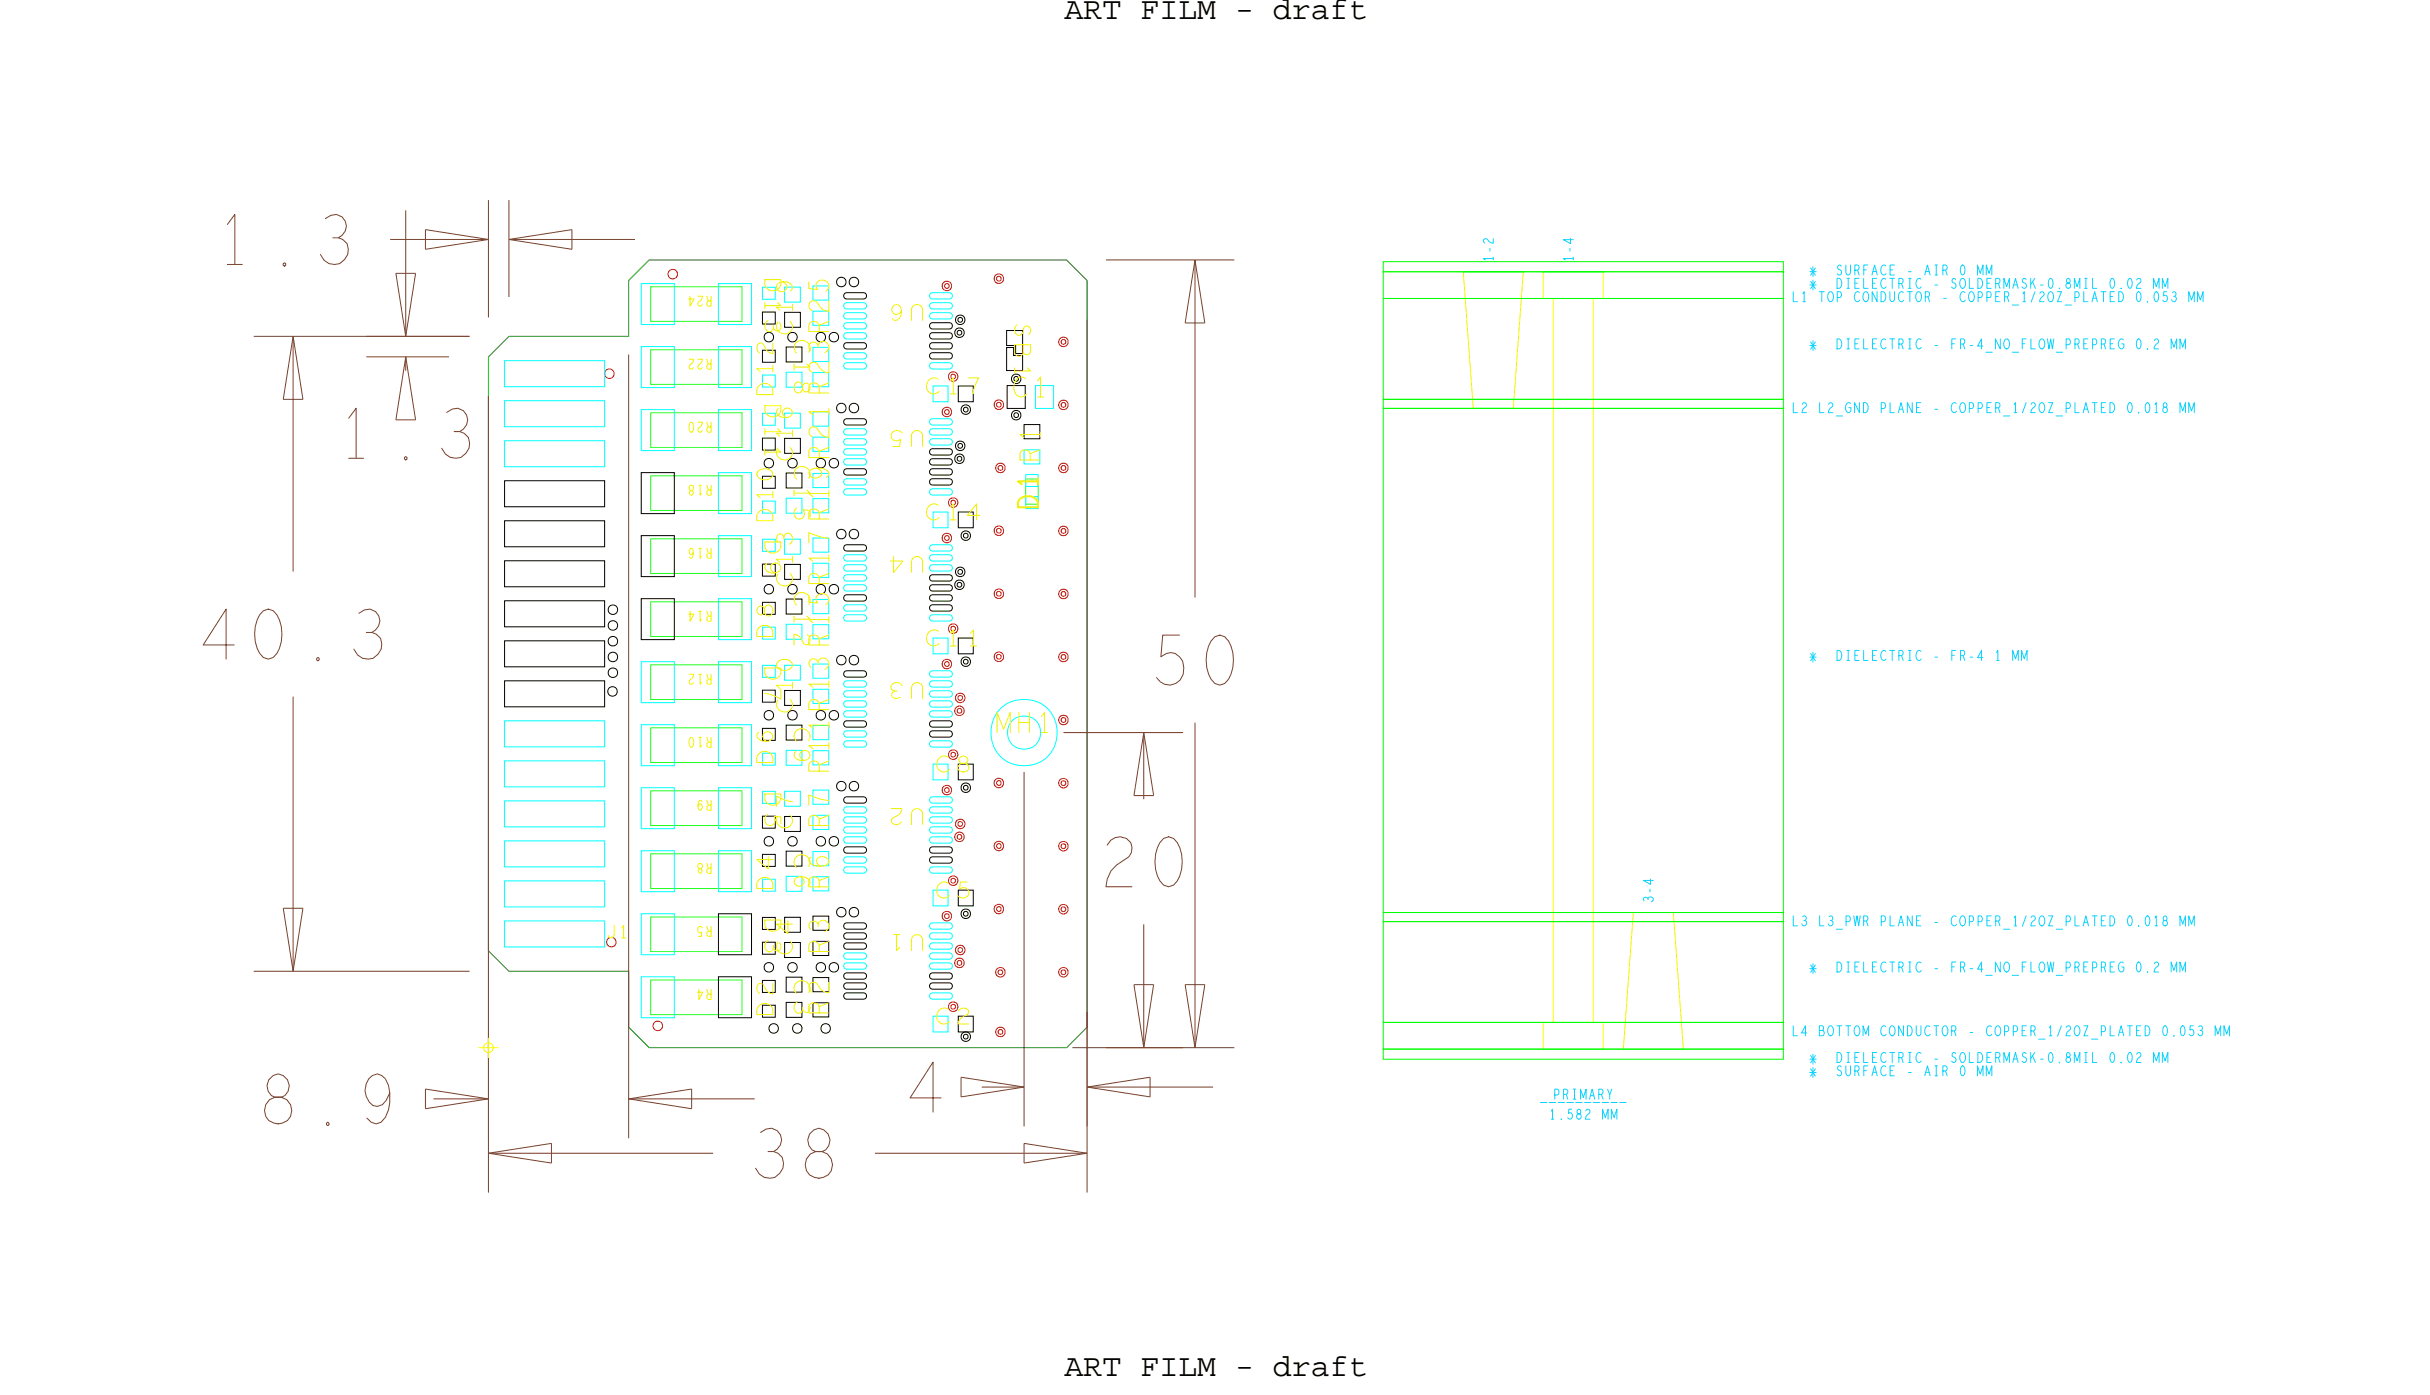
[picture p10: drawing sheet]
<svg xmlns="http://www.w3.org/2000/svg" width="154mm" height="89mm" viewBox="0 0 154 89" stroke-linecap="round" stroke-linejoin="round" font-family="sans-serif">
<defs><g id="words">
<g font-size="3.2" fill="#77412d">
<text x="13.7" y="16.8">1.3</text>
<text x="21.4" y="29.1">1.3</text>
</g>
<g font-size="2">
<text x="67.6" y="1.2">ART FILM - draft</text>
<text x="67.6" y="87.4">ART FILM - draft</text>
</g>
<g font-size="1.3" fill="#f0f000">
<text x="65.9" y="32.3" transform="rotate(-90 65.9 32.3)">D1 R1</text>
<text x="63.2" y="46.5">MH1</text>
<text x="52.6" y="52.6" transform="rotate(-90 52.6 52.6)">R7</text>
<text x="52.6" y="49.1" transform="rotate(-90 52.6 49.1)">R11 R13 R15 R17 R19 R21 R23 R25</text>
<text x="52.6" y="56.5" transform="rotate(-90 52.6 56.5)">R6</text>
<text x="52.6" y="64.5" transform="rotate(-90 52.6 64.5)">R2</text>
<text x="52.6" y="60.6" transform="rotate(-90 52.6 60.6)">R3</text>
</g>
<g font-size="1" fill="#f0f000">
<text x="48.6" y="17.6" transform="rotate(90 48.6 17.6)">D13</text>
<text x="64.4" y="20.5" transform="rotate(90 64.4 20.5)">SB1</text>
<text x="48.6" y="25.6" transform="rotate(90 48.6 25.6)">D11</text>
<text x="49.1" y="25.2" transform="rotate(-90 49.1 25.2)">D12</text>
<text x="49.1" y="33.2" transform="rotate(-90 49.1 33.2)">D10</text>
<text x="50.3" y="37.3" transform="rotate(-90 50.3 37.3)">C13</text>
<text x="58.7" y="41">C11</text>
<text x="48.6" y="58.3" transform="rotate(90 48.6 58.3)">D3</text>
</g>
<g font-size="1">
<text x="48.6" y="34.3" transform="rotate(90 48.6 34.3)">D9</text>
<text x="49.1" y="40.5" transform="rotate(-90 49.1 40.5)">D8</text>
<text x="48.6" y="42.3" transform="rotate(90 48.6 42.3)">D7</text>
<text x="48.6" y="50.3" transform="rotate(90 48.6 50.3)">D5</text>
<text x="49.1" y="48.5" transform="rotate(-90 49.1 48.5)">D6</text>
<text x="49.1" y="56.5" transform="rotate(-90 49.1 56.5)">D4</text>
<text x="49.1" y="64.5" transform="rotate(-90 49.1 64.5)">D2</text>
</g>
<g font-size=".6" fill="#0ed2ff">
<text x="94.8" y="16.6" transform="rotate(-90 94.8 16.6)">1-2</text>
<text x="99.9" y="16.6" transform="rotate(-90 99.9 16.6)">1-4</text>
<text x="114.9" y="17.5">*</text>
<text x="116.5" y="17.5">SURFACE</text>
<text x="120.9" y="17.5">-</text>
<text x="122" y="17.5">AIR</text>
<text x="114.9" y="18.3">*</text>
<text x="114.9" y="22.1">*</text>
<text x="116.6" y="18.3">DIELECTRIC</text>
<text x="122.8" y="18.3">-</text>
<text x="122.8" y="22.1">-</text>
<text x="123.4" y="19.1">-</text>
<text x="122.8" y="26.2">-</text>
<text x="114.9" y="41.9">*</text>
<text x="122.8" y="41.9">-</text>
<text x="123.9" y="41.9">FR-4</text>
<text x="126.7" y="41.9">1</text>
<text x="105" y="57.3" transform="rotate(-90 105 57.3)">3-4</text>
<text x="122.8" y="58.8">-</text>
<text x="114.9" y="61.7">*</text>
<text x="122.8" y="61.7">-</text>
<text x="125" y="65.7">-</text>
<text x="97.8" y="69.8">__________</text>
<text x="114.9" y="68.3">*</text>
<text x="114.9" y="67.4">*</text>
<text x="120.9" y="68.3">-</text>
<text x="122" y="68.3">AIR</text>
<text x="122.8" y="67.4">-</text>
</g>
<g font-size=".6" fill="#f0f000">
<text x="45.2" y="30.8" transform="rotate(-180 45.2 30.8)">R18</text>
<text x="45.2" y="34.8" transform="rotate(-180 45.2 34.8)">R16</text>
<text x="45.2" y="38.8" transform="rotate(-180 45.2 38.8)">R14</text>
<text x="45.2" y="42.8" transform="rotate(-180 45.2 42.8)">R12</text>
<text x="45.2" y="46.8" transform="rotate(-180 45.2 46.8)">R10</text>
</g>
</g></defs>
<!-- layer: Board Outline -->
<path d="M31 22.7l1.3-1.3h7.6v-3.6l1.3-1.3h26.5l1.3 1.3v47.4l-1.3 1.3h-26.5l-1.3-1.3v-3.5h-7.6l-1.3-1.3z" fill="none" stroke="#008000" stroke-width=".06"/>
<g fill="none" stroke="#77412d" stroke-width=".06">
<path d="M24.8 15.2h6.2zM25.1 17.4h1.3zM25.1 17.4l.7 4zM25.8 13.4v8zM26.4 17.4l-.6 4zM27 14.6v1.2zM27 14.6l4 .6zM27 15.8l4-.6zM31 12.7v7.4zM32.3 15.2l4 .6zM32.3 15.2l4-.6zM32.3 15.2h8z"/>
<path d="M32.3 12.7v6.1zM36.3 14.6v1.2zM70.2 16.5h8.2zM75.9 16.5l-.7 4zM75.9 16.5l.6 4zM75.9 16.5v21.4zM16.1 21.4h13.7zM18 25.4h1.2zM18.6 21.4l-.6 4zM18.6 21.4l.6 4zM18.6 21.4v14.9zM23.3 21.4h6.5z"/>
<path d="M23.3 22.7h5.2zM25.8 22.7l-.7 4zM25.8 22.7l.6 4zM25.8 22.7v.8zM31 25.2v47.1zM31 25.2v50.5zM39.9 22.5v49.8zM69 20.3v55.4zM75.2 20.5h1.3zM18 57.7h1.2zM18 57.7l.6 4zM18.6 44.2v17.5z"/>
<path d="M19.2 57.7l-.6 4zM65 49v22.5zM67.5 46.5h7.6zM72 50.5h1.2zM72.6 46.5l-.6 4zM72.6 46.5l.6 4zM72.6 46.5v4.2zM72.6 58.7v7.8zM75.9 45.9v20.6zM16.1 61.7h13.7zM27 69.1v1.3zM27 69.1l4 .7z"/>
<path d="M27 70.4l4-.6zM27.5 69.8h3.5zM31 73.2l4 .6zM31 73.2l4-.6zM31 73.2h14.3zM35 72.6v1.2zM39.9 69.8l4 .6zM39.9 69.8l4-.7zM39.9 69.8h8zM43.9 69.1v1.3zM55.5 73.2h13.5zM61 68.4v1.2z"/>
<path d="M61 68.4l4 .6zM61 69.6l4-.6zM62.3 69h2.7zM65 72.6v1.2zM65 72.6l4 .6zM65 73.8l4-.6zM68.1 66.5h7zM69 69l4 .6zM69 69l4-.6zM69 69h8zM69 64.2v7.3zM70.2 66.5h8.2z"/>
<path d="M72 62.5h1.2zM72 62.5l.6 4zM73 68.4v1.2zM73.2 62.5l-.6 4zM75.2 62.5h1.3zM75.2 62.5l.7 4zM76.5 62.5l-.6 4z"/>
</g>
<!-- layer: Components -->
<path d="M41.3 18.2h5.8v2.2h-5.8zM41.3 22.2h5.8v2.2h-5.8zM41.3 26.2h5.8v2.2h-5.8zM41.3 30.2h5.8v2.2h-5.8zM41.3 34.2h5.8v2.2h-5.8zM41.3 38.2h5.8v2.2h-5.8zM41.3 50.2h5.8v2.2h-5.8zM41.3 54.2h5.8v2.2h-5.8zM41.3 58.2h5.8v2.2h-5.8zM41.3 42.2h5.8v2.2h-5.8zM41.3 46.2h5.8v2.2h-5.8zM41.3 62.2h5.8v2.2h-5.8z" fill="none" stroke="#26ff26" stroke-width=".06"/>
<!-- layer: Nets -->
<g fill="none" stroke="#000" stroke-width=".06">
<path d="M49.8 19.8h1v1h-1zM53.2 17.7l.2-.1 .2 .1 .1 .2-.1 .2-.2 .1-.2-.1-.1-.2zM53.6 18.7l.2-.1h1l.2 .1v.2l-.2 .1h-1l-.2-.1zM54 17.7l.2-.1 .2 .1 .1 .2-.1 .2-.2 .1-.2-.1-.1-.2zM32 30.5h6.4v1.7h-6.4zM32 33.1h6.4v1.6h-6.4zM32 35.6h6.4v1.6h-6.4zM32 38.1h6.4v1.7h-6.4zM38.7 39.5l.2-.1 .2 .1 .1 .2-.1 .2-.2 .1-.2-.1-.1-.2zM38.7 38.5l.2-.1 .2 .1 .1 .2-.1 .2-.2 .1-.2-.1-.1-.2zM40.7 30h2.1v2.6h-2.1zM40.7 34h2.1v2.6h-2.1z"/>
<path d="M40.7 38h2.1v2.6h-2.1zM48.6 21.2l.2-.1 .2 .1 .1 .2-.1 .2-.2 .1-.2-.1-.1-.2zM48.6 29.2l.2-.1 .2 .1 .1 .2-.1 .2-.2 .1-.2-.1-.1-.2zM48.6 37.2l.2-.1 .2 .1 .1 .2-.1 .2-.2 .1-.2-.1-.1-.2zM49.8 27.8h1v1h-1zM49.8 35.8h1v1h-1zM49.9 22h1v1h-1zM49.9 30h1v1h-1zM49.9 38h1v1h-1zM50.1 21.2l.2-.1 .2 .1 .1 .2-.1 .2-.2 .1-.2-.1-.1-.2zM50.1 29.2l.2-.1 .2 .1 .1 .2-.1 .2-.2 .1-.2-.1-.1-.2zM50.1 37.2l.2-.1 .2 .1 .1 .2-.1 .2-.2 .1-.2-.1-.1-.2z"/>
<path d="M52.7 21.2l.2-.1 .3 .1v.2v.2l-.3 .1-.2-.1-.1-.2zM52.7 29.2l.2-.1 .3 .1v.2v.2l-.3 .1-.2-.1-.1-.2zM52.7 37.2l.2-.1 .3 .1v.2v.2l-.3 .1-.2-.1-.1-.2zM53.2 25.7l.2-.1 .2 .1 .1 .2-.1 .2-.2 .1-.2-.1-.1-.2zM53.2 33.7l.2-.1 .2 .1 .1 .2-.1 .2-.2 .1-.2-.1-.1-.2zM53.6 21.9l.2-.1h1l.2 .1v.1l-.2 .2h-1l-.2-.2zM53.6 26.7l.2-.1h1l.2 .1v.2l-.2 .1h-1l-.2-.1zM53.6 29.9l.2-.1h1l.2 .1v.1l-.2 .2h-1l-.2-.2zM53.6 34.7l.2-.1h1l.2 .1v.2l-.2 .1h-1l-.2-.1zM53.6 37.9l.2-.1h1l.2 .1v.1l-.2 .2h-1l-.2-.2zM54 25.7l.2-.1 .2 .1 .1 .2-.1 .2-.2 .1-.2-.1-.1-.2zM54 33.7l.2-.1 .2 .1 .1 .2-.1 .2-.2 .1-.2-.1-.1-.2z"/>
<path d="M59 29.2l.2-.1h1.1l.1 .1v.2l-.1 .1h-1.1l-.2-.1zM59 36.6l.2-.1h1.1l.1 .1v.2l-.1 .1h-1.1l-.2-.1zM59 37.2l.2-.1h1.1l.1 .1v.2l-.1 .1h-1.1l-.2-.1zM59 20.6l.2-.1h1.1l.1 .1v.2l-.1 .1h-1.1l-.2-.1zM59 21.2l.2-.1h1.1l.1 .1v.2l-.1 .1h-1.1l-.2-.1zM59 28.6l.2-.1h1.1l.1 .1v.2l-.1 .1h-1.1l-.2-.1zM59 21.9l.2-.1h1.1l.1 .1v.1l-.1 .2h-1.1l-.2-.2zM59 29.9l.2-.1h1.1l.1 .1v.1l-.1 .2h-1.1l-.2-.2zM59 37.9l.2-.1h1.1l.1 .1v.1l-.1 .2h-1.1l-.2-.2zM59 22.5l.2-.1h1.1l.1 .1v.2l-.1 .1h-1.1l-.2-.1zM59 30.5l.2-.1h1.1l.1 .1v.2l-.1 .1h-1.1l-.2-.1zM59 38.5l.2-.1h1.1l.1 .1v.2l-.1 .1h-1.1l-.2-.1z"/>
<path d="M60.7 28.9l.2-.1 .2 .1 .1 .2-.1 .2-.2 .1-.2-.1-.1-.2zM60.7 36.9l.2-.1 .2 .1 .1 .2-.1 .2-.2 .1-.2-.1-.1-.2zM60.7 20.9l.2-.1 .2 .1 .1 .2-.1 .2-.2 .1-.2-.1-.1-.2zM60.7 36.1l.3-.1 .2 .1 .1 .2-.1 .2-.2 .1-.3-.1v-.2zM60.7 20.1l.3-.1 .2 .1 .1 .2-.1 .2-.2 .1-.3-.1v-.2zM60.7 28.1l.3-.1 .2 .1 .1 .2-.1 .2-.2 .1-.3-.1v-.2zM60.8 29h.1h.1v.2l-.1 .1-.1-.1zM60.8 37h.1h.1v.2l-.1 .1-.1-.1zM60.8 21h.1h.1v.2l-.1 .1-.1-.1zM60.8 36.2h.2h.1v.2l-.1 .1-.2-.1zM60.8 20.2h.2h.1v.2l-.1 .1-.2-.1zM60.8 28.2h.2h.1v.2l-.1 .1-.2-.1z"/>
<path d="M60.8 24.5h1v1h-1zM60.8 32.5h1v1h-1zM61.1 25.8l.2-.1 .2 .1 .1 .2-.1 .2-.2 .1-.2-.1-.1-.2zM61.1 33.8l.2-.1 .2 .1 .1 .2-.1 .2-.2 .1-.2-.1-.1-.2zM61.2 25.9h.1h.1v.2l-.1 .1-.1-.1zM61.2 33.9h.1h.1v.2l-.1 .1-.1-.1zM63.9 21h1v1.4h-.4v-.5h-.6zM63.9 22.1h.4v.5h.6v.9h-1zM63.9 24.5h1.2v1.4h-1.2zM64.3 26.1h.2h.2l.1 .3-.1 .2-.2 .1-.2-.1-.1-.2zM64.3 23.8l.2-.1 .2 .1 .1 .2-.1 .3h-.2h-.2l-.1-.3zM64.4 26.3l.1-.1 .1 .1v.1l-.1 .1-.1-.1z"/>
<path d="M32 40.7h6.4v1.6h-6.4zM32 43.2h6.4v1.7h-6.4zM38.7 43.7l.2-.1 .2 .1 .1 .2-.1 .2-.2 .1-.2-.1-.1-.2zM38.7 40.5l.2-.1 .2 .1 .1 .2-.1 .2-.2 .1-.2-.1-.1-.2zM38.7 41.5l.2-.1 .2 .1 .1 .2-.1 .2-.2 .1-.2-.1-.1-.2zM38.7 42.5l.2-.1 .2 .1 .1 .2-.1 .2-.2 .1-.2-.1-.1-.2zM45.6 58h2.1v2.6h-2.1zM48.6 45.2l.2-.1 .2 .1 .1 .2-.1 .2-.2 .1-.2-.1-.1-.2zM48.6 53.2l.2-.1 .2 .1 .1 .2-.1 .2-.2 .1-.2-.1-.1-.2zM49.8 58.2h1v1h-1zM49.8 43.8h1v1h-1zM49.8 51.8h1v1h-1z"/>
<path d="M49.8 59.8h1v1h-1zM49.9 46h1v1h-1zM49.9 54h1v1h-1zM50.1 45.2l.2-.1 .2 .1 .1 .2-.1 .2-.2 .1-.2-.1-.1-.2zM50.1 53.2l.2-.1 .2 .1 .1 .2-.1 .2-.2 .1-.2-.1-.1-.2zM51.9 53.2l.2-.1 .2 .1 .1 .2-.1 .2-.2 .1-.2-.1-.1-.2zM52.7 45.2l.2-.1 .3 .1v.2v.2l-.3 .1-.2-.1-.1-.2zM52.7 53.2l.2-.1 .3 .1v.2v.2l-.3 .1-.2-.1-.1-.2zM53.2 41.7l.2-.1 .2 .1 .1 .2-.1 .2-.2 .1-.2-.1-.1-.2zM53.2 49.7l.2-.1 .2 .1 .1 .2-.1 .2-.2 .1-.2-.1-.1-.2zM53.2 57.7l.2-.1 .2 .1 .1 .2-.1 .2-.2 .1-.2-.1-.1-.2zM53.6 59.3l.2-.1h1l.2 .1v.2l-.2 .1h-1l-.2-.1z"/>
<path d="M53.6 60l.2-.2h1l.2 .2v.1l-.2 .1h-1l-.2-.1zM53.6 42.7l.2-.1h1l.2 .1v.2l-.2 .1h-1l-.2-.1zM53.6 45.9l.2-.1h1l.2 .1v.1l-.2 .2h-1l-.2-.2zM53.6 50.7l.2-.1h1l.2 .1v.2l-.2 .1h-1l-.2-.1zM53.6 53.9l.2-.1h1l.2 .1v.1l-.2 .2h-1l-.2-.2zM53.6 58.7l.2-.1h1l.2 .1v.2l-.2 .1h-1l-.2-.1zM54 41.7l.2-.1 .2 .1 .1 .2-.1 .2-.2 .1-.2-.1-.1-.2zM54 49.7l.2-.1 .2 .1 .1 .2-.1 .2-.2 .1-.2-.1-.1-.2zM54 57.7l.2-.1 .2 .1 .1 .2-.1 .2-.2 .1-.2-.1-.1-.2zM59 45.9l.2-.1h1.1l.1 .1v.1l-.1 .2h-1.1l-.2-.2zM59 53.9l.2-.1h1.1l.1 .1v.1l-.1 .2h-1.1l-.2-.2zM59 46.5l.2-.1h1.1l.1 .1v.2l-.1 .1h-1.1l-.2-.1z"/>
<path d="M59 54.5l.2-.1h1.1l.1 .1v.2l-.1 .1h-1.1l-.2-.1zM60.8 40.5h1v1h-1zM60.8 48.5h1v1h-1zM60.8 56.5h1v1h-1zM61.1 41.8l.2-.1 .2 .1 .1 .2-.1 .2-.2 .1-.2-.1-.1-.2zM61.1 49.8l.2-.1 .2 .1 .1 .2-.1 .2-.2 .1-.2-.1-.1-.2zM61.1 57.8l.2-.1 .2 .1 .1 .2-.1 .2-.2 .1-.2-.1-.1-.2zM61.2 41.9h.1h.1v.2l-.1 .1-.1-.1zM61.2 49.9h.1h.1v.2l-.1 .1-.1-.1zM61.2 57.9h.1h.1v.2l-.1 .1-.1-.1zM45.6 62h2.1v2.6h-2.1zM48.6 61.2l.2-.1 .2 .1 .1 .2-.1 .2-.2 .1-.2-.1-.1-.2z"/>
<path d="M48.9 65.1l.2-.1 .2 .1 .1 .2-.1 .2-.2 .1-.2-.1-.1-.2zM49.9 63.6h1v1h-1zM49.9 62h1v1h-1zM50.1 61.2l.2-.1 .2 .1 .1 .2-.1 .2-.2 .1-.2-.1-.1-.2zM50.4 65.1l.2-.1 .2 .1 .1 .2-.1 .2-.2 .1-.2-.1-.1-.2zM51.9 61.2l.2-.1 .2 .1 .1 .2-.1 .2-.2 .1-.2-.1-.1-.2zM52.2 65.1l.2-.1 .2 .1 .1 .2-.1 .2-.2 .1-.2-.1-.1-.2zM52.7 61.2l.2-.1 .3 .1v.2v.2l-.3 .1-.2-.1-.1-.2zM53.6 63.1l.2-.1h1l.2 .1v.2l-.2 .1h-1l-.2-.1zM53.6 62.5l.2-.1h1l.2 .1v.2l-.2 .1h-1l-.2-.1zM53.6 61.9l.2-.1h1l.2 .1v.1l-.2 .2h-1l-.2-.2zM59 61.9l.2-.1h1.1l.1 .1v.1l-.1 .2h-1.1l-.2-.2z"/>
<path d="M59 62.5l.2-.1h1.1l.1 .1v.2l-.1 .1h-1.1l-.2-.1zM60.8 64.5h1v1h-1zM61.1 65.6l.2-.1 .2 .1 .1 .2-.1 .2-.2 .1-.2-.1-.1-.2zM61.2 65.7h.1h.1v.2l-.1 .1-.1-.1z"/>
</g>
<g fill="none" stroke="#f00" stroke-width=".06">
<path d="M42.5 17.2l.2-.1 .2 .1 .1 .2-.1 .2-.2 .1-.2-.1-.1-.2zM59.9 17.9h.2h.2l.1 .3-.1 .2-.2 .1-.2-.1-.1-.2zM60 18.1l.1-.1 .1 .1v.1l-.1 .1-.1-.1zM63.2 17.5l.2-.1 .2 .1 .1 .2-.1 .2-.2 .1-.2-.1-.1-.2zM63.3 17.6l.1-.1 .1 .1v.2h-.1h-.1zM38.5 23.5l.2-.1 .2 .1 .1 .2-.1 .2-.2 .1-.2-.1-.1-.2zM59.9 25.9h.2h.2l.1 .3-.1 .2-.2 .1-.2-.1-.1-.2zM59.9 33.9h.2h.2l.1 .3-.1 .2-.2 .1-.2-.1-.1-.2zM60 26.1l.1-.1 .1 .1v.1l-.1 .1-.1-.1zM60 34.1l.1-.1 .1 .1v.1l-.1 .1-.1-.1zM60.3 23.7l.2-.1 .2 .1 .1 .2-.1 .2-.2 .1-.2-.1-.1-.2zM60.3 31.7l.2-.1 .2 .1 .1 .2-.1 .2-.2 .1-.2-.1-.1-.2z"/>
<path d="M60.3 39.7l.2-.1 .2 .1 .1 .2-.1 .2-.2 .1-.2-.1-.1-.2zM60.4 23.8h.1h.1v.2l-.1 .1-.1-.1zM60.4 31.8h.1h.1v.2l-.1 .1-.1-.1zM60.4 39.8h.1h.1v.2l-.1 .1-.1-.1zM63.2 25.5l.2-.1 .2 .1 .1 .2-.1 .2-.2 .1-.2-.1-.1-.2zM63.2 33.5l.2-.1 .2 .1 .1 .2-.1 .2-.2 .1-.2-.1-.1-.2zM63.2 37.5l.2-.1 .2 .1 .1 .2-.1 .2-.2 .1-.2-.1-.1-.2zM63.3 25.6l.1-.1 .1 .1v.2h-.1h-.1zM63.3 33.6l.1-.1 .1 .1v.2h-.1h-.1zM63.3 37.6l.1-.1 .1 .1v.2h-.1h-.1zM63.3 29.5l.2-.1 .2 .1 .1 .2-.1 .2-.2 .1-.2-.1-.1-.2zM63.4 29.6h.1h.1v.2l-.1 .1-.1-.1z"/>
<path d="M67.3 21.5l.2-.1 .2 .1 .1 .2-.1 .2-.2 .1-.2-.1-.1-.2zM67.3 25.5l.2-.1 .2 .1 .1 .2-.1 .2-.2 .1-.2-.1-.1-.2zM67.3 29.5l.2-.1 .2 .1 .1 .2-.1 .2-.2 .1-.2-.1-.1-.2zM67.3 33.5l.2-.1 .2 .1 .1 .2-.1 .2-.2 .1-.2-.1-.1-.2zM67.3 37.5l.2-.1 .2 .1 .1 .2-.1 .2-.2 .1-.2-.1-.1-.2zM67.4 21.6h.1h.1v.2l-.1 .1-.1-.1zM67.4 25.6h.1h.1v.2l-.1 .1-.1-.1zM67.4 29.6h.1h.1v.2l-.1 .1-.1-.1zM67.4 33.6h.1h.1v.2l-.1 .1-.1-.1zM67.4 37.6h.1h.1v.2l-.1 .1-.1-.1zM38.6 59.6l.2-.1 .2 .1 .1 .2-.1 .2-.2 .1-.2-.1-.1-.2zM59.9 41.9h.2h.2l.1 .3-.1 .2-.2 .1-.2-.1-.1-.2z"/>
<path d="M59.9 49.9h.2h.2l.1 .3-.1 .2-.2 .1-.2-.1-.1-.2zM59.9 57.9h.2h.2l.1 .3-.1 .2-.2 .1-.2-.1-.1-.2zM60 42.1l.1-.1 .1 .1v.1l-.1 .1-.1-.1zM60 50.1l.1-.1 .1 .1v.1l-.1 .1-.1-.1zM60 58.1l.1-.1 .1 .1v.1l-.1 .1-.1-.1zM60.3 47.7l.2-.1 .2 .1 .1 .2-.1 .2-.2 .1-.2-.1-.1-.2zM60.3 55.7l.2-.1 .2 .1 .1 .2-.1 .2-.2 .1-.2-.1-.1-.2zM60.4 47.8h.1h.1v.2l-.1 .1-.1-.1zM60.4 55.8h.1h.1v.2l-.1 .1-.1-.1zM60.7 44.9l.2-.1 .2 .1 .1 .2-.1 .2-.2 .1-.2-.1-.1-.2zM60.7 52.9l.2-.1 .2 .1 .1 .2-.1 .2-.2 .1-.2-.1-.1-.2zM60.7 44.1l.3-.1 .2 .1 .1 .2-.1 .2-.2 .1-.3-.1v-.2z"/>
<path d="M60.7 52.1l.3-.1 .2 .1 .1 .2-.1 .2-.2 .1-.3-.1v-.2zM60.8 45h.1h.1v.2l-.1 .1-.1-.1zM60.8 53h.1h.1v.2l-.1 .1-.1-.1zM60.8 44.2h.2h.1v.2l-.1 .1-.2-.1zM60.8 52.2h.2h.1v.2l-.1 .1-.2-.1zM63.2 49.5l.2-.1 .2 .1 .1 .2-.1 .2-.2 .1-.2-.1-.1-.2zM63.2 53.5l.2-.1 .2 .1 .1 .2-.1 .2-.2 .1-.2-.1-.1-.2zM63.2 57.5l.2-.1 .2 .1 .1 .2-.1 .2-.2 .1-.2-.1-.1-.2zM63.2 41.5l.2-.1 .2 .1 .1 .2-.1 .2-.2 .1-.2-.1-.1-.2zM63.3 49.6h.1h.1v.2l-.1 .1-.1-.1zM63.3 53.6h.1h.1v.2l-.1 .1-.1-.1zM63.3 57.6h.1h.1v.2l-.1 .1-.1-.1z"/>
<path d="M63.3 41.6l.1-.1 .1 .1v.2h-.1h-.1zM67.3 49.5l.2-.1 .2 .1 .1 .2-.1 .2-.2 .1-.2-.1-.1-.2zM67.3 53.5l.2-.1 .2 .1 .1 .2-.1 .2-.2 .1-.2-.1-.1-.2zM67.3 57.5l.2-.1 .2 .1 .1 .2-.1 .2-.2 .1-.2-.1-.1-.2zM67.3 41.5l.2-.1 .2 .1 .1 .2-.1 .2-.2 .1-.2-.1-.1-.2zM67.3 45.5l.2-.1 .2 .1 .1 .2-.1 .2-.2 .1-.2-.1-.1-.2zM67.4 49.6h.1h.1v.2l-.1 .1-.1-.1zM67.4 53.6h.1h.1v.2l-.1 .1-.1-.1zM67.4 57.6h.1h.1v.2l-.1 .1-.1-.1zM67.4 41.6h.1h.1v.2l-.1 .1-.1-.1zM67.4 45.6h.1h.1v.2l-.1 .1-.1-.1zM41.5 64.9l.3-.1 .2 .1 .1 .2-.1 .2-.2 .1-.3-.1v-.2z"/>
<path d="M60.3 63.7l.2-.1 .2 .1 .1 .2-.1 .2-.2 .1-.2-.1-.1-.2zM60.4 63.8h.1h.1v.2l-.1 .1-.1-.1zM60.7 60.9l.2-.1 .2 .1 .1 .2-.1 .2-.2 .1-.2-.1-.1-.2zM60.7 60.1l.3-.1 .2 .1 .1 .2-.1 .2-.2 .1-.3-.1v-.2zM60.8 61h.1h.1v.2l-.1 .1-.1-.1zM60.8 60.2h.2h.1v.2l-.1 .1-.2-.1zM63.3 61.5l.2-.1 .2 .1 .1 .2-.1 .2-.2 .1-.2-.1-.1-.2zM63.3 65.3l.2-.1 .2 .1 .1 .2-.1 .2-.2 .1-.2-.1-.1-.2zM63.4 61.6h.1h.1v.2l-.1 .1-.1-.1zM63.4 65.4h.1h.1v.2l-.1 .1-.1-.1zM67.3 61.5l.2-.1 .2 .1 .1 .2-.1 .2-.2 .1-.2-.1-.1-.2zM67.4 61.6h.1h.1v.2l-.1 .1-.1-.1z"/>
</g>
<g fill="none" stroke="#0ff" stroke-width=".06">
<path d="M40.7 18h2.1v2.6h-2.1zM45.6 18h2.1v2.6h-2.1zM49.8 18.2h1v1h-1zM53.6 19.3l.2-.1h1l.2 .1v.2l-.2 .1h-1l-.2-.1zM53.6 20l.2-.2h1l.2 .2v.1l-.2 .1h-1l-.2-.1zM59 18.7l.2-.1h1.1l.1 .1v.2l-.1 .1h-1.1l-.2-.1zM59 20l.2-.2h1.1l.1 .2v.1l-.1 .1h-1.1l-.2-.1zM59 19.3l.2-.1h1.1l.1 .1v.2l-.1 .1h-1.1l-.2-.1zM32 22.9h6.4v1.6h-6.4zM32 25.4h6.4v1.7h-6.4zM32 28h6.4v1.6h-6.4zM40.7 22h2.1v2.6h-2.1z"/>
<path d="M40.7 26h2.1v2.6h-2.1zM45.6 26h2.1v2.6h-2.1zM45.6 34h2.1v2.6h-2.1zM45.6 22h2.1v2.6h-2.1zM45.6 30h2.1v2.6h-2.1zM45.6 38h2.1v2.6h-2.1zM49.8 26.2h1v1h-1zM49.8 34.2h1v1h-1zM49.9 23.6h1v1h-1zM49.9 31.6h1v1h-1zM49.9 39.6h1v1h-1zM53.6 27.3l.2-.1h1l.2 .1v.2l-.2 .1h-1l-.2-.1z"/>
<path d="M53.6 35.3l.2-.1h1l.2 .1v.2l-.2 .1h-1l-.2-.1zM53.6 28l.2-.2h1l.2 .2v.1l-.2 .1h-1l-.2-.1zM53.6 36l.2-.2h1l.2 .2v.1l-.2 .1h-1l-.2-.1zM53.6 23.1l.2-.1h1l.2 .1v.2l-.2 .1h-1l-.2-.1zM53.6 31.1l.2-.1h1l.2 .1v.2l-.2 .1h-1l-.2-.1zM53.6 39.1l.2-.1h1l.2 .1v.2l-.2 .1h-1l-.2-.1zM53.6 22.5l.2-.1h1l.2 .1v.2l-.2 .1h-1l-.2-.1zM53.6 30.5l.2-.1h1l.2 .1v.2l-.2 .1h-1l-.2-.1zM53.6 38.5l.2-.1h1l.2 .1v.2l-.2 .1h-1l-.2-.1zM53.6 20.6l.2-.1h1l.2 .1v.2l-.2 .1h-1l-.2-.1zM53.6 21.2l.2-.1h1l.2 .1v.2l-.2 .1h-1l-.2-.1zM53.6 28.6l.2-.1h1l.2 .1v.2l-.2 .1h-1l-.2-.1z"/>
<path d="M53.6 29.2l.2-.1h1l.2 .1v.2l-.2 .1h-1l-.2-.1zM53.6 36.6l.2-.1h1l.2 .1v.2l-.2 .1h-1l-.2-.1zM53.6 37.2l.2-.1h1l.2 .1v.2l-.2 .1h-1l-.2-.1zM59 23.1l.2-.1h1.1l.1 .1v.2l-.1 .1h-1.1l-.2-.1zM59 26.7l.2-.1h1.1l.1 .1v.2l-.1 .1h-1.1l-.2-.1zM59 31.1l.2-.1h1.1l.1 .1v.2l-.1 .1h-1.1l-.2-.1zM59 39.1l.2-.1h1.1l.1 .1v.2l-.1 .1h-1.1l-.2-.1zM59 34.7l.2-.1h1.1l.1 .1v.2l-.1 .1h-1.1l-.2-.1zM59 27.3l.2-.1h1.1l.1 .1v.2l-.1 .1h-1.1l-.2-.1zM59 28l.2-.2h1.1l.1 .2v.1l-.1 .1h-1.1l-.2-.1zM59 36l.2-.2h1.1l.1 .2v.1l-.1 .1h-1.1l-.2-.1zM59 35.3l.2-.1h1.1l.1 .1v.2l-.1 .1h-1.1l-.2-.1z"/>
<path d="M59.2 24.5h1v1h-1zM59.2 32.5h1v1h-1zM65.7 24.5h1.2v1.4h-1.2zM32 45.8h6.4v1.6h-6.4zM32 48.3h6.4v1.6h-6.4zM32 50.8h6.4v1.7h-6.4zM32 53.4h6.4v1.6h-6.4zM32 55.9h6.4v1.7h-6.4zM32 58.5h6.4v1.6h-6.4zM40.7 42h2.1v2.6h-2.1zM40.7 46h2.1v2.6h-2.1zM40.7 50h2.1v2.6h-2.1z"/>
<path d="M40.7 54h2.1v2.6h-2.1zM40.7 58h2.1v2.6h-2.1zM45.6 50h2.1v2.6h-2.1zM45.6 42h2.1v2.6h-2.1zM45.6 54h2.1v2.6h-2.1zM45.6 46h2.1v2.6h-2.1zM49.8 50.2h1v1h-1zM49.8 42.2h1v1h-1zM49.9 55.6h1v1h-1zM49.9 47.6h1v1h-1zM53.6 51.3l.2-.1h1l.2 .1v.2l-.2 .1h-1l-.2-.1zM53.6 43.3l.2-.1h1l.2 .1v.2l-.2 .1h-1l-.2-.1z"/>
<path d="M53.6 52l.2-.2h1l.2 .2v.1l-.2 .1h-1l-.2-.1zM53.6 44l.2-.2h1l.2 .2v.1l-.2 .1h-1l-.2-.1zM53.6 55.1l.2-.1h1l.2 .1v.2l-.2 .1h-1l-.2-.1zM53.6 47.1l.2-.1h1l.2 .1v.2l-.2 .1h-1l-.2-.1zM53.6 54.5l.2-.1h1l.2 .1v.2l-.2 .1h-1l-.2-.1zM53.6 46.5l.2-.1h1l.2 .1v.2l-.2 .1h-1l-.2-.1zM53.6 44.6l.2-.1h1l.2 .1v.2l-.2 .1h-1l-.2-.1zM53.6 45.2l.2-.1h1l.2 .1v.2l-.2 .1h-1l-.2-.1zM53.6 52.6l.2-.1h1l.2 .1v.2l-.2 .1h-1l-.2-.1zM53.6 53.2l.2-.1h1l.2 .1v.2l-.2 .1h-1l-.2-.1zM59 44.6l.2-.1h1.1l.1 .1v.2l-.1 .1h-1.1l-.2-.1zM59 45.2l.2-.1h1.1l.1 .1v.2l-.1 .1h-1.1l-.2-.1z"/>
<path d="M59 52.6l.2-.1h1.1l.1 .1v.2l-.1 .1h-1.1l-.2-.1zM59 53.2l.2-.1h1.1l.1 .1v.2l-.1 .1h-1.1l-.2-.1zM59 47.1l.2-.1h1.1l.1 .1v.2l-.1 .1h-1.1l-.2-.1zM59 42.7l.2-.1h1.1l.1 .1v.2l-.1 .1h-1.1l-.2-.1zM59 50.7l.2-.1h1.1l.1 .1v.2l-.1 .1h-1.1l-.2-.1zM59 55.1l.2-.1h1.1l.1 .1v.2l-.1 .1h-1.1l-.2-.1zM59 58.7l.2-.1h1.1l.1 .1v.2l-.1 .1h-1.1l-.2-.1zM59 44l.2-.2h1.1l.1 .2v.1l-.1 .1h-1.1l-.2-.1zM59 43.3l.2-.1h1.1l.1 .1v.2l-.1 .1h-1.1l-.2-.1zM59 52l.2-.2h1.1l.1 .2v.1l-.1 .1h-1.1l-.2-.1zM59 51.3l.2-.1h1.1l.1 .1v.2l-.1 .1h-1.1l-.2-.1zM59 60l.2-.2h1.1l.1 .2v.1l-.1 .1h-1.1l-.2-.1z"/>
<path d="M59 59.3l.2-.1h1.1l.1 .1v.2l-.1 .1h-1.1l-.2-.1zM59.2 40.5h1v1h-1zM59.2 48.5h1v1h-1zM59.2 56.5h1v1h-1zM40.7 62h2.1v2.6h-2.1zM53.6 60.6l.2-.1h1l.2 .1v.2l-.2 .1h-1l-.2-.1zM53.6 61.2l.2-.1h1l.2 .1v.2l-.2 .1h-1l-.2-.1zM59 60.6l.2-.1h1.1l.1 .1v.2l-.1 .1h-1.1l-.2-.1zM59 61.2l.2-.1h1.1l.1 .1v.2l-.1 .1h-1.1l-.2-.1zM59 63.1l.2-.1h1.1l.1 .1v.2l-.1 .1h-1.1l-.2-.1zM59.2 64.5h1v1h-1z"/>
<circle cx="65" cy="46.5" r="2.11"/>
<circle cx="65" cy="46.5" r="1.06"/>
</g>
<!-- layer: Text -->
<g fill="none" stroke="#0ed2ff" stroke-width=".06">
<path d="M94.8 15.2v.2h-.2l-.2-.2a.14 .14 0 0 0-.2 0 .14 .14 0 0 0 .1 .2M94.8 16.4h-.6l.1 .1M99.7 15.1v.4l-.5-.3h.7M99.9 16.4h-.7l.2 .1M113.8 18.5v.6h.3M114.4 18.6l.1-.1v.6M114.4 19.1h.2M115.1 16.9v.7M115.1 17.8v.6M115.5 18.5h.3M115.6 18.5v.6M116.1 18.6a.29 .29 0 0 1 .3 .1 .29 .29 0 0 1-.1 .4 .29 .29 0 0 1-.3-.2 .29 .29 0 0 1 .1-.3z"/>
<path d="M116.6 17.7a.32 .32 0 0 1 .3 .3 .32 .32 0 0 1-.3 .3zM116.6 18.9l.3-.1-.1-.3h-.2v.6M116.9 16.9h-.2v.2a.2 .2 0 0 1 .2 .1 .2 .2 0 0 1-.2 .3l-.1-.1M117.2 16.8v.5l.1 .2 .2-.2v-.5M117.3 17.7v.6M117.7 17.1h.3v-.2l-.3-.1v.7M118 17.7h-.3v.6h.3M118 18.6a.3 .3 0 0 0-.3 .2 .3 .3 0 0 0 .2 .3h.1M118.3 17.7v.6h.3M118.3 18.6a.29 .29 0 0 1 .4 .1 .29 .29 0 0 1-.2 .4 .29 .29 0 0 1-.3-.2 .29 .29 0 0 1 .1-.3zM118.6 16.8h-.3v.7M118.8 17.5l.2-.7 .2 .7"/>
<path d="M119.1 17.7h-.2v.6h.2M119.2 18.5v.6l-.4-.6v.6M119.4 18.5a.32 .32 0 0 1 .3 .3 .32 .32 0 0 1-.3 .3zM119.7 17.7a.3 .3 0 0 0-.3 .2 .3 .3 0 0 0 .2 .4l.1-.1M119.7 16.9a.3 .3 0 0 0-.3 .2 .3 .3 0 0 0 .2 .4l.1-.1M120 18.5v.5l.1 .1 .2-.1v-.5M120.1 17.7v.6M120.2 16.8h-.2v.7h.2M120.5 18l.3-.1v-.2h-.3v.6M120.8 18.6a.3 .3 0 0 0-.3 .2 .3 .3 0 0 0 .2 .3h.1M121.2 17.7h.1M121.2 17.7v.6"/>
<path d="M121.2 18.5v.6M121.7 18.6a.29 .29 0 0 1 .3 .1 .29 .29 0 0 1-.1 .4 .29 .29 0 0 1-.3-.2 .29 .29 0 0 1 .1-.3zM121.9 17.7a.3 .3 0 0 0-.3 .2 .3 .3 0 0 0 .2 .4l.2-.1M122.2 17.5l.1-.7 .2 .7M122.2 18.8h.3l-.1-.3h-.2v.6M122.4 18.8l.1 .3M122.8 16.8h.2M122.9 16.8v.7M123.3 17.1h.3v-.2l-.3-.1v.7M124.1 17.7h-.1l-.1 .2a.2 .2 0 0 1 .3 .2 .2 .2 0 0 1-.2 .2l-.1-.1M124.5 17.7a.29 .29 0 0 1 .3 .2 .29 .29 0 0 1-.1 .4 .29 .29 0 0 1-.3-.2 .29 .29 0 0 1 .1-.4zM124.5 16.8a.32 .32 0 0 1 .2 .3 .32 .32 0 0 1-.2 .3 .51 .51 0 0 1 0-.6z"/>
<path d="M124.7 18.6a.3 .3 0 0 0-.3 .2 .3 .3 0 0 0 .2 .3h.2M125 17.7v.6h.3M125 18.6a.29 .29 0 0 1 .4 .1 .29 .29 0 0 1-.2 .4 .29 .29 0 0 1-.3-.2 .29 .29 0 0 1 .1-.3zM125.5 17.5v-.7l.2 .6 .2-.6v.7M125.6 17.7a.32 .32 0 0 1 .3 .3 .32 .32 0 0 1-.3 .3zM125.6 18.9l.2-.1-.1-.3h-.1v.6M126.1 17.5v-.7l.2 .6 .1-.6v.7M126.1 18.9l.3-.1-.1-.3h-.2v.6M126.1 18h.2M126.4 17.7h-.3v.6h.3M126.7 18l.2-.1v-.2h-.2v.6M126.7 18.8h.1"/>
<path d="M126.9 18l.1 .3M127 18.5h-.3v.6h.3M127.2 18.3v-.6l.2 .5 .2-.5v.6M127.2 18.8h.3v-.3h-.3v.6M127.4 18.8l.1 .3M127.7 19.4h.4M127.8 18.3l.1-.6 .2 .6M127.8 18.1h.2M128.4 18.6l.1-.1v.6M128.4 19.1h.2M128.6 17.7h-.2v.2a.2 .2 0 0 1 .2 .2 .2 .2 0 0 1-.1 .2l-.1-.1M128.9 17.7v.6"/>
<path d="M129 17.9l.2 .4M129.2 17.7l-.3 .4M129.2 18.5l-.3 .7M129.5 18.6a.14 .14 0 0 1 .2-.1 .15 .15 0 0 1 0 .3l-.2 .1v.2h.3M129.5 18.1h.2M130.1 18.6a.29 .29 0 0 1 .3 .1 .29 .29 0 0 1-.1 .4 .29 .29 0 0 1-.4-.2 .29 .29 0 0 1 .2-.3zM130.1 17.7a.32 .32 0 0 1 .2 .3 .32 .32 0 0 1-.2 .3 .51 .51 0 0 1 0-.6zM130.6 18.5h.3l-.3 .6h.3M130.7 18.3h.1M131.1 19.4h.4M131.2 17.7v.2a.24 .24 0 0 1 .2 .4 .18 .18 0 0 1-.3-.2 .18 .18 0 0 1 .3-.2v-.2zM131.7 18.3v-.6l.1 .5 .2-.5v.6"/>
<path d="M131.7 18.9l.3-.1-.1-.3h-.2v.6M132.3 18.5v.6h.2M132.3 18.3h.2M132.3 17.7h.2M132.4 17.7v.6M132.8 19.1l.2-.6 .1 .6M132.8 17.7v.6h.3M132.9 18.9h.2M133.4 18.5h.3M133.5 18.5v.6M133.9 18.8h.2M134 17.7a.32 .32 0 0 1 .2 .3 .32 .32 0 0 1-.2 .3 .51 .51 0 0 1 0-.6z"/>
<path d="M134.2 18.5h-.3v.6h.3M134.5 18.5a.32 .32 0 0 1 .3 .3 .32 .32 0 0 1-.3 .3zM134.6 18.3h.1M135.1 17.7a.32 .32 0 0 1 .3 .3 .32 .32 0 0 1-.3 .3 .51 .51 0 0 1 0-.6zM135.6 17.8a.14 .14 0 0 1 .2-.1 .14 .14 0 0 1 .1 .2l-.2 .2-.1 .2h.3M135.7 18.5a.32 .32 0 0 1 .2 .3 .32 .32 0 0 1-.2 .3 .51 .51 0 0 1 0-.6zM136.3 19.2h.1M136.7 18.3v-.6l.2 .5 .2-.5v.6M136.8 18.5a.32 .32 0 0 1 .2 .3 .32 .32 0 0 1-.2 .3 .51 .51 0 0 1 0-.6zM137.3 18.3v-.6l.1 .5 .2-.5v.6M137.5 18.5h-.1l-.1 .3a.17 .17 0 0 1 .3 0 .17 .17 0 0 1-.1 .3 .17 .17 0 0 1-.2 0M137.9 18.6a.14 .14 0 0 1 .2 0 .14 .14 0 0 1-.1 .2"/>
<path d="M138 18.8a.16 .16 0 0 1 .2 .1 .16 .16 0 0 1-.2 .2 .16 .16 0 0 1-.2-.1M138.9 19.1v-.6l.2 .5 .2-.5v.6M139.5 19.1v-.6l.2 .5 .1-.5v.6M113.8 25.6v.6h.3M114.4 25.7a.14 .14 0 0 1 .2-.1 .14 .14 0 0 1 0 .2l-.2 .2v.2h.3M115.1 21.6v.7M115.5 25.6v.6h.3M116.1 25.7a.14 .14 0 0 1 .2-.1 .14 .14 0 0 1 0 .2l-.2 .2v.2h.2M116.6 26.4h.4M116.6 21.5a.32 .32 0 0 1 .3 .3 .32 .32 0 0 1-.3 .3zM117.2 22.1h.2M117.2 21.5h.2"/>
<path d="M117.3 21.5v.6M117.5 25.6a.28 .28 0 0 0-.4 .2 .28 .28 0 0 0 .1 .3l.1 .1 .2-.1v-.2h-.1M117.7 21.8h.2M118 21.5h-.3v.6h.3M118 25.6v.6l-.3-.6v.6M118.3 25.6a.32 .32 0 0 1 .3 .3 .32 .32 0 0 1-.3 .3zM118.3 21.5v.6h.3M118.9 21.8h.1M119.1 21.5h-.2v.6h.2M119.4 25.9l.3-.1-.1-.2h-.2v.6M119.7 21.6a.3 .3 0 0 0-.3 .2 .3 .3 0 0 0 .2 .3h.1M120 21.5h.3"/>
<path d="M120 25.6v.6h.2M120.1 21.5v.6M120.5 26.2l.2-.6 .1 .6M120.5 21.8h.3v-.3h-.3v.6M120.6 26h.2M120.7 21.8l.1 .3M121.2 22.1h.1M121.2 21.5h.1M121.2 21.5v.6M121.4 25.6v.6l-.3-.6v.6M121.7 25.9h.1M121.9 25.6h-.2v.6h.2"/>
<path d="M121.9 21.6a.3 .3 0 0 0-.3 .2 .3 .3 0 0 0 .2 .3h.2M123.9 21.8h.2M124.2 21.5h-.3v.6M124.2 25.6a.3 .3 0 0 0-.4 .2 .3 .3 0 0 0 .2 .4l.2-.1M124.4 21.8h.3v-.3h-.3v.6M124.5 25.6a.29 .29 0 0 1 .3 .2 .29 .29 0 0 1-.1 .3 .29 .29 0 0 1-.3-.1 .29 .29 0 0 1 .1-.4zM124.6 21.8l.1 .3M125 25.9l.3-.1-.1-.2h-.2v.6M125.1 21.9h.1M125.6 25.9l.2-.1-.1-.2h-.1v.6M125.9 22h-.4l.3-.5v.6M126.1 22.4h.4"/>
<path d="M126.1 25.9h.2M126.4 25.6h-.3v.6h.3M126.7 25.9l.2-.1v-.2h-.2v.6M126.9 25.9l.1 .3M127 21.5v.6l-.3-.6v.6M127.2 26.4h.4M127.3 21.6a.29 .29 0 0 1 .3 .1 .29 .29 0 0 1-.1 .4 .29 .29 0 0 1-.3-.2 .29 .29 0 0 1 .1-.3zM127.7 22.4h.4M127.9 25.7v-.1v.6M127.9 26.2h.1M128.4 21.8h.1M128.6 25.6l-.2 .6"/>
<path d="M128.6 21.5h-.2v.6M128.9 21.5v.6h.3M128.9 25.7a.14 .14 0 0 1 .2-.1 .14 .14 0 0 1 .1 .2l-.2 .2-.1 .2h.3M129.5 25.6a.29 .29 0 0 1 .3 .2 .29 .29 0 0 1-.1 .3 .29 .29 0 0 1-.3-.1 .29 .29 0 0 1 .1-.4zM129.5 21.6a.29 .29 0 0 1 .3 .1 .29 .29 0 0 1-.1 .4 .29 .29 0 0 1-.3-.2 .29 .29 0 0 1 .1-.3zM130 21.5l.1 .6 .1-.6 .1 .6 .1-.6M130 25.6h.3l-.3 .6h.3M130.5 26.4h.4M130.5 22.4h.4M131.2 25.9l.2-.1-.1-.2h-.1v.6M131.2 21.9l.2-.1-.1-.3h-.1v.6M131.7 25.6v.6h.3"/>
<path d="M131.7 21.8h.3l-.1-.3h-.2v.6M131.9 21.8l.1 .3M132.2 26.2l.2-.6 .2 .6M132.3 21.8h.1M132.3 26h.2M132.5 21.5h-.2v.6h.2M132.8 25.6h.3M132.8 21.9l.3-.1-.1-.3h-.2v.6M133 25.6v.6M133.4 21.8h.2v-.3h-.2v.6M133.4 25.9h.2M133.6 21.8l.1 .3"/>
<path d="M133.7 25.6h-.3v.6h.3M133.9 25.6a.32 .32 0 0 1 .3 .3 .32 .32 0 0 1-.3 .3zM133.9 21.8h.2M134.2 21.5h-.3v.6h.3M134.8 21.6a.28 .28 0 0 0-.3 .1 .28 .28 0 0 0 0 .4h.2l.1-.1v-.2h-.1M135.1 25.6a.32 .32 0 0 1 .3 .3 .32 .32 0 0 1-.3 .3 .51 .51 0 0 1 0-.6zM135.7 21.5a.32 .32 0 0 1 .2 .3 .32 .32 0 0 1-.2 .3 .51 .51 0 0 1 0-.6zM135.8 26.2h.1M136.3 25.6a.32 .32 0 0 1 .2 .3 .32 .32 0 0 1-.2 .3 .51 .51 0 0 1 0-.6zM136.3 22.2h.1M136.7 21.6a.16 .16 0 0 1 .3-.1 .15 .15 0 0 1 0 .3l-.2 .1-.1 .2h.3M136.8 25.7l.1-.1v.6"/>
<path d="M136.8 26.2h.2M137.4 25.6l-.1 .2a.24 .24 0 0 1 .2 .4 .18 .18 0 0 1-.2-.2 .18 .18 0 0 1 .2-.2v-.2zM137.8 22.1v-.6l.2 .5 .2-.5v.6M138.4 26.2v-.6l.2 .5 .1-.5v.6M138.4 22.1v-.6l.2 .5 .1-.5v.6M138.9 26.2v-.6l.2 .5 .2-.5v.6M104.6 57a.14 .14 0 0 0-.2 0 .14 .14 0 0 0 0 .2M104.8 55.8v.3l-.5-.2h.7M113.8 58.1v.7h.3M114.4 58.2a.15 .15 0 0 1 .3 0 .14 .14 0 0 1-.1 .2M114.5 58.4a.16 .16 0 0 1 .2 .2 .16 .16 0 0 1-.1 .1 .16 .16 0 0 1-.2-.1M115.1 41.4v.6"/>
<path d="M115.5 58.1v.7h.3M116.1 58.2a.14 .14 0 0 1 .2 0 .14 .14 0 0 1 0 .2M116.2 58.4a.16 .16 0 0 1 .2 .2 .16 .16 0 0 1-.2 .1 .16 .16 0 0 1-.1-.1M116.6 59h.4M116.6 41.3a.32 .32 0 0 1 .3 .3 .32 .32 0 0 1-.3 .3zM117.2 58.5l.2-.1-.1-.3h-.1v.7M117.2 41.9h.2M117.2 41.3h.2M117.3 41.3v.6M117.7 58.1l.1 .7 .1-.7 .1 .7 .1-.7M117.7 41.6h.2M118 41.3h-.3v.6h.3"/>
<path d="M118.3 41.3v.6h.3M118.3 58.5l.3-.1-.1-.2-.2-.1v.7M118.5 58.5l.1 .3M118.9 41.6h.1M119.1 41.3h-.2v.6h.2M119.4 58.5l.3-.1-.1-.3h-.2v.7M119.7 41.3a.3 .3 0 0 0-.3 .3 .3 .3 0 0 0 .2 .3l.1-.1M120 41.3h.3M120 58.1v.7h.2M120.1 41.3v.6M120.5 58.8l.2-.7 .1 .7M120.5 41.6l.3-.1v-.2h-.3v.6"/>
<path d="M120.6 58.5h.2M120.7 41.6l.1 .3M121.2 41.9h.1M121.2 41.3h.1M121.2 41.3v.6M121.4 58.1v.7l-.3-.7v.7M121.7 58.4h.1M121.9 58.1h-.2v.7h.2M121.9 41.3a.3 .3 0 0 0-.3 .3 .3 .3 0 0 0 .2 .3l.2-.1M124.2 41.3h-.3v.6M124.2 58.2a.3 .3 0 0 0-.4 .2 .3 .3 0 0 0 .2 .4l.2-.1M124.4 41.6l.3-.1v-.2h-.3v.6"/>
<path d="M124.5 58.2a.29 .29 0 0 1 .3 .2 .29 .29 0 0 1-.1 .3 .29 .29 0 0 1-.3-.2 .29 .29 0 0 1 .1-.3zM125 58.5l.3-.1-.1-.3h-.2v.7M125.6 58.5l.2-.1-.1-.3h-.1v.7M125.9 41.7h-.4l.3-.4v.6M126.1 58.4h.2M126.4 58.1h-.3v.7h.3M126.7 58.5l.2-.1v-.2l-.2-.1v.7M126.7 41.4l.1-.1v.6M126.9 58.5l.1 .3M127.2 59h.4M127.8 41.9v-.6l.1 .5 .2-.5v.6M127.9 58.3v-.2v.7"/>
<path d="M127.9 58.8h.1M128.3 41.9v-.6l.2 .5 .2-.5v.6M128.6 58.1l-.2 .7M128.9 58.2a.14 .14 0 0 1 .2 0 .14 .14 0 0 1 .1 .2l-.2 .2-.1 .2h.3M129.5 58.2a.29 .29 0 0 1 .3 .2 .29 .29 0 0 1-.1 .3 .29 .29 0 0 1-.3-.2 .29 .29 0 0 1 .1-.3zM130 58.1h.3l-.3 .7h.3M130.5 59h.4M131.2 58.5l.2-.1-.1-.3h-.1v.7M131.7 58.1v.7h.3M132.2 58.8l.2-.7 .2 .7M132.3 58.5h.2M132.8 58.1h.3"/>
<path d="M133 58.1v.7M133.4 58.4h.2M133.7 58.1h-.3v.7h.3M133.9 58.1a.32 .32 0 0 1 .3 .4 .32 .32 0 0 1-.3 .3zM135.1 58.2a.32 .32 0 0 1 .3 .3 .32 .32 0 0 1-.3 .2 .51 .51 0 0 1 0-.5zM135.8 58.8h.1M136.3 58.2a.32 .32 0 0 1 .2 .3 .32 .32 0 0 1-.2 .2 .51 .51 0 0 1 0-.5zM136.8 58.3l.1-.2v.7M136.8 58.8h.2M137.4 58.2l-.1 .2a.24 .24 0 0 1 .2 .3 .18 .18 0 0 1-.2-.1 .18 .18 0 0 1 .2-.2v-.2zM138.4 58.8v-.7l.2 .6 .1-.6v.7M138.9 58.8v-.7l.2 .6 .2-.6v.7"/>
<path d="M98.5 70.5v-.1v.6M98.5 71h.1M98.7 69.5l.3-.1-.1-.3h-.2v.7M99.1 71.1h.1M99.3 69.5l.2-.1v-.2l-.2-.1v.7M99.4 69.5l.1 .3M99.8 70.4h-.2v.3a.17 .17 0 0 1 .2 0 .17 .17 0 0 1-.1 .3 .17 .17 0 0 1-.2-.1M99.9 69.1h.1M99.9 69.1v.7M100.2 70.4l-.1 .2a.24 .24 0 0 1 .2 .4 .18 .18 0 0 1-.2-.1 .18 .18 0 0 1 .2-.2v-.2zM100.3 69.8v-.7l.2 .6 .2-.6v.7M100.7 70.5a.14 .14 0 0 1 .2-.1 .15 .15 0 0 1 0 .3l-.2 .1-.1 .2h.3"/>
<path d="M100.9 69.8l.2-.7 .1 .7M101 69.5h.2M101.5 69.5l.2-.1v-.2l-.2-.1v.7M101.7 69.5l.1 .3M101.7 71v-.6l.2 .5 .2-.5v.6M102 69.1l.2 .7M102.3 71v-.6l.2 .5 .1-.5v.6M102.3 69.1l-.1 .4M113.8 65.1v.6h.3M114.7 65.6h-.3l.2-.5v.6M115.1 61.2v.6M115.1 66.9v.6"/>
<path d="M115.1 67.8v.6M115.5 65.4h.2l.1 .2-.1 .1h-.2v-.6h.2v.3M116.1 65.2a.29 .29 0 0 1 .3 .1 .29 .29 0 0 1-.1 .4 .29 .29 0 0 1-.3-.2 .29 .29 0 0 1 .1-.3zM116.6 65.1h.3M116.6 66.8a.32 .32 0 0 1 .3 .3 .32 .32 0 0 1-.3 .3zM116.6 61.1a.32 .32 0 0 1 .3 .3 .32 .32 0 0 1-.3 .3zM116.8 65.1v.6M116.9 67.7h-.2v.2a.2 .2 0 0 1 .2 .2 .2 .2 0 0 1-.2 .2l-.1-.1M117.2 65.1h.3M117.2 67.7v.4l.1 .2 .2-.2v-.4M117.2 67.4h.2M117.2 66.8h.2"/>
<path d="M117.2 61.7h.2M117.2 61.1h.2M117.3 61.1v.6M117.3 65.1v.6M117.3 66.8v.6M117.7 68l.3-.1v-.2h-.3v.6M117.7 67.1h.2M117.7 61.4h.2M117.8 65.2a.29 .29 0 0 1 .3 .1 .29 .29 0 0 1-.1 .4 .29 .29 0 0 1-.3-.2 .29 .29 0 0 1 .1-.3zM117.9 68l.1 .3M118 66.8h-.3v.6h.3M118 61.1h-.3v.6h.3"/>
<path d="M118.3 65.7v-.6l.1 .5 .2-.5v.6M118.3 66.8v.6h.3M118.3 61.1v.6h.3M118.3 68h.2M118.6 67.7h-.3v.6M118.8 68.3l.2-.6 .2 .6M118.9 67.1h.1M118.9 61.4h.1M118.9 68.1h.2M119.1 66.8h-.2v.6h.2M119.1 61.1h-.2v.6h.2M119.7 66.9a.3 .3 0 0 0-.3 .2 .3 .3 0 0 0 .2 .3l.1-.1"/>
<path d="M119.7 65.2a.3 .3 0 0 0-.3 .2 .3 .3 0 0 0 .2 .3h.1M119.7 61.1a.3 .3 0 0 0-.3 .2 .3 .3 0 0 0 .2 .4l.1-.1M119.7 67.7a.3 .3 0 0 0-.3 .2 .3 .3 0 0 0 .2 .4l.1-.1M120 66.8h.3M120 61.1h.3M120 68h.1M120 65.2a.29 .29 0 0 1 .3 .1 .29 .29 0 0 1-.1 .4 .29 .29 0 0 1-.3-.2 .29 .29 0 0 1 .1-.3zM120.1 61.1v.6M120.1 66.8v.6M120.2 67.7h-.2v.6h.2M120.5 67.1l.3-.1v-.2h-.3v.6M120.5 61.4l.3-.1v-.2h-.3v.6"/>
<path d="M120.7 67.1l.1 .3M120.7 61.4l.1 .3M120.8 65.1v.6l-.3-.6v.6M121.1 65.1a.32 .32 0 0 1 .3 .3 .32 .32 0 0 1-.3 .3zM121.2 67.4h.1M121.2 66.8h.1M121.2 61.7h.1M121.2 61.1h.1M121.2 61.1v.6M121.2 66.8v.6M121.6 65.1v.5l.2 .1 .1-.1v-.5M121.9 66.9a.3 .3 0 0 0-.3 .2 .3 .3 0 0 0 .2 .3l.2-.1"/>
<path d="M121.9 61.1a.3 .3 0 0 0-.3 .2 .3 .3 0 0 0 .2 .4l.2-.1M122.2 68.3l.1-.6 .2 .6M122.5 65.2a.3 .3 0 0 0-.4 .2 .3 .3 0 0 0 .2 .3h.2M122.8 65.1h.3M122.8 67.7h.2M122.9 65.1v.6M122.9 67.7v.6M123.3 68l.3-.1v-.2h-.3v.6M123.4 65.2a.29 .29 0 0 1 .3 .1 .29 .29 0 0 1-.1 .4 .29 .29 0 0 1-.4-.2 .29 .29 0 0 1 .2-.3zM123.9 65.4h.2v-.3h-.2v.6M123.9 61.4h.2M124.1 65.4l.1 .3"/>
<path d="M124.1 66.9l-.1-.1-.1 .2a.2 .2 0 0 1 .3 .2 .2 .2 0 0 1-.2 .2h-.1M124.2 61.1h-.3v.6M124.4 61.4l.3-.1v-.2h-.3v.6M124.5 66.9a.29 .29 0 0 1 .3 .1 .29 .29 0 0 1-.1 .4 .29 .29 0 0 1-.3-.2 .29 .29 0 0 1 .1-.3zM124.5 67.7a.32 .32 0 0 1 .2 .3 .32 .32 0 0 1-.2 .3 .51 .51 0 0 1 0-.6zM124.6 61.4l.1 .3M125 66.8v.6h.3M125.1 61.5h.1M125.5 68.3v-.6l.2 .5 .2-.5v.6M125.6 66.8a.32 .32 0 0 1 .3 .3 .32 .32 0 0 1-.3 .3zM125.9 61.5h-.4l.3-.4v.6M126.1 61.9h.4"/>
<path d="M126.1 68.3v-.6l.2 .5 .1-.5v.6M126.1 67.1h.2M126.4 66.8h-.3v.6h.3M126.4 65.2a.3 .3 0 0 0-.3 .2 .3 .3 0 0 0 .2 .3h.1M126.7 67.1l.2-.1v-.2h-.2v.6M126.7 65.2a.29 .29 0 0 1 .3 .1 .29 .29 0 0 1-.1 .4 .29 .29 0 0 1-.3-.2 .29 .29 0 0 1 .1-.3zM126.9 67.1l.1 .3M127 61.1v.6l-.3-.6v.6M127.2 67.4v-.6l.2 .5 .2-.5v.6M127.2 65.5l.3-.1-.1-.3h-.2v.6M127.3 61.1a.29 .29 0 0 1 .3 .2 .29 .29 0 0 1-.1 .3 .29 .29 0 0 1-.3-.1 .29 .29 0 0 1 .1-.4zM127.7 61.9h.4"/>
<path d="M127.8 67.4l.1-.6 .2 .6M127.8 65.5l.3-.1-.1-.3h-.2v.6M127.8 67.2h.2M128.4 65.4h.1M128.4 61.4h.1M128.6 66.9l-.2-.1v.2a.2 .2 0 0 1 .2 .2 .2 .2 0 0 1-.1 .2h-.1M128.6 61.1h-.2v.6M128.6 65.1h-.2v.6h.2M128.9 66.8v.6M128.9 65.4h.3l-.1-.3h-.2v.6M128.9 61.1v.6h.3M129 67l.2 .4"/>
<path d="M129.1 65.4l.1 .3M129.2 66.8l-.3 .4M129.4 66h.4M129.5 61.1a.29 .29 0 0 1 .3 .2 .29 .29 0 0 1-.1 .3 .29 .29 0 0 1-.3-.1 .29 .29 0 0 1 .1-.4zM129.5 67.2h.2M130 61.1l.1 .6 .1-.6 .1 .6 .1-.6M130.1 65.2l.1-.1v.6M130.1 65.7h.2M130.1 66.8a.32 .32 0 0 1 .2 .3 .32 .32 0 0 1-.2 .3 .51 .51 0 0 1 0-.6zM130.5 61.9h.4M130.7 67.5h.1M130.9 65.1l-.3 .7"/>
<path d="M131.2 61.4l.2-.1-.1-.2h-.1v.6M131.2 65.2a.14 .14 0 0 1 .2-.1 .15 .15 0 0 1 0 .3l-.2 .1-.1 .2h.3M131.2 66.8v.2a.24 .24 0 0 1 .2 .4 .18 .18 0 0 1-.3-.1 .18 .18 0 0 1 .3-.2v-.2zM131.7 67.4v-.6l.1 .5 .2-.5v.6M131.7 61.4l.3-.1-.1-.2h-.2v.6M131.7 65.2a.29 .29 0 0 1 .4 .1 .29 .29 0 0 1-.1 .4 .29 .29 0 0 1-.4-.2 .29 .29 0 0 1 .1-.3zM131.9 61.4l.1 .3M132.3 61.4h.1M132.3 65.1h.2l-.2 .6h.2M132.3 67.4h.2M132.3 66.8h.2M132.4 66.8v.6"/>
<path d="M132.5 61.1h-.2v.6h.2M132.8 66h.4M132.8 66.8v.6h.3M132.8 61.4l.3-.1-.1-.2h-.2v.6M133.4 65.5l.2-.1v-.3h-.2v.6M133.4 61.4l.2-.1v-.2h-.2v.6M133.6 61.4l.1 .3M133.9 65.1v.6h.3M133.9 61.4h.2M134 66.8a.32 .32 0 0 1 .2 .3 .32 .32 0 0 1-.2 .3 .51 .51 0 0 1 0-.6zM134.2 61.1h-.3v.6h.3M134.5 65.7l.1-.6 .2 .6"/>
<path d="M134.5 65.5h.3M134.6 67.5h.1M134.8 61.1a.28 .28 0 0 0-.3 .2 .28 .28 0 0 0 0 .3l.2 .1 .1-.1v-.2h-.1M135 65.1h.4M135.1 66.8a.32 .32 0 0 1 .3 .3 .32 .32 0 0 1-.3 .3 .51 .51 0 0 1 0-.6zM135.2 65.1v.6M135.6 65.4h.2M135.6 66.9a.14 .14 0 0 1 .2-.1 .16 .16 0 0 1 .1 .3l-.2 .1-.1 .2h.3M135.7 61.1a.32 .32 0 0 1 .2 .3 .32 .32 0 0 1-.2 .3 .51 .51 0 0 1 0-.6zM135.9 65.1h-.3v.6h.3M136.2 65.1a.32 .32 0 0 1 .3 .3 .32 .32 0 0 1-.3 .3zM136.3 61.7h.1"/>
<path d="M136.7 67.4v-.6l.2 .5 .2-.5v.6M136.7 61.2a.16 .16 0 0 1 .3-.1 .14 .14 0 0 1 0 .2l-.2 .2-.1 .2h.3M137.3 67.4v-.6l.1 .5 .2-.5v.6M137.4 65.1a.32 .32 0 0 1 .2 .3 .32 .32 0 0 1-.2 .3 .51 .51 0 0 1 0-.6zM137.8 61.7v-.6l.2 .5 .2-.5v.6M138 65.8h.1M138.4 61.7v-.6l.2 .5 .1-.5v.6M138.5 65.1a.32 .32 0 0 1 .2 .3 .32 .32 0 0 1-.2 .3 .51 .51 0 0 1 0-.6zM139.2 65.1h-.2v.3a.17 .17 0 0 1 .2 0 .17 .17 0 0 1 0 .3 .17 .17 0 0 1-.2 0M139.6 65.2a.14 .14 0 0 1 .2 0 .14 .14 0 0 1-.1 .2M139.7 65.4a.16 .16 0 0 1 .1 .1 .16 .16 0 0 1-.1 .2 .16 .16 0 0 1-.2-.1M140.6 65.7v-.6l.2 .5 .2-.5v.6"/>
<path d="M141.2 65.7v-.6l.1 .5 .2-.5v.6"/>
</g>
<g fill="none" stroke="#77412d" stroke-width=".06">
<path d="M14.4 14.2l.5-.6v3.2M20.7 13.9a.76 .76 0 0 1 1.2 0 .76 .76 0 0 1-.4 1.2M16.7 38.8a.71 .71 0 0 1 1 .6 2.28 2.28 0 0 1-.4 2.3 .71 .71 0 0 1-1-.6 2.28 2.28 0 0 1 .4-2.3zM22.1 26.5l.5-.6v3.2M22.8 38.9a.76 .76 0 0 1 1.2 .1 .76 .76 0 0 1-.4 1.1M28.4 26.2a.76 .76 0 0 1 1.2 0 .76 .76 0 0 1-.4 1.2M14.9 40.9h-2l1.5-2.2v3.1M20.1 41.8l.1-.1 .1 .2h-.2zM23.3 40.1a.86 .86 0 0 1 .9 1 .86 .86 0 0 1-1.2 .7l-.3-.2-.2-.4M70.3 53.6a.8 .8 0 0 1 1.1-.4 .8 .8 0 0 1 .3 1.2 2.12 2.12 0 0 0-1.5 1.9h1.7M73.9 53.2a.71 .71 0 0 1 1 .6 2.28 2.28 0 0 1-.4 2.4 .71 .71 0 0 1-1-.6 2.28 2.28 0 0 1 .4-2.4zM74.9 40.3h-1.1l-.1 1.4a.85 .85 0 0 1 1-.2 .85 .85 0 0 1 .4 .9 .94 .94 0 0 1-.6 1 .94 .94 0 0 1-1.1-.4"/>
<path d="M77.1 40.4a.71 .71 0 0 1 1 .6 2.28 2.28 0 0 1-.4 2.4 .71 .71 0 0 1-1-.6 2.28 2.28 0 0 1 .4-2.4zM17.1 68.5a.73 .73 0 0 0 0 .9 .73 .73 0 0 0 .8 .2 .86 .86 0 0 1 .5 1.4 .86 .86 0 0 1-1.5 0 .86 .86 0 0 1 .6-1.4 .73 .73 0 0 0 .9-.7 .73 .73 0 0 0-1.1-.6zM20.7 71.3h.2v.1h-.2zM24.7 69.4l-.2 .5a.61 .61 0 0 1-1.1 .1 1.11 1.11 0 0 1 .6-1.8 1.1 1.1 0 0 1 .7 1.2 2.16 2.16 0 0 1-.5 1.8l-.3 .1-.3-.1-.3-.2M48.3 71.9a.76 .76 0 0 1 1.2 0 .76 .76 0 0 1-.4 1.2M48.8 73.1a.86 .86 0 0 1 .9 1 .86 .86 0 0 1-1.2 .6l-.3-.2-.2-.3M51.4 72a.73 .73 0 0 0 0 .8 .73 .73 0 0 0 .8 .3 .86 .86 0 0 1 .5 1.3 .86 .86 0 0 1-1.4 0 .86 .86 0 0 1 .5-1.3 .73 .73 0 0 0 .9-.8 .73 .73 0 0 0-1-.6zM59.7 69.7h-1.9l1.4-2.3v3.2"/>
</g>
<g fill="none" stroke="#f0f000" stroke-width=".06">
<path d="M43.8 18.8v.6l.3-.4h-.4M44.3 18.8h.3l-.1 .2-.2 .2a.14 .14 0 0 0 .1 .2 .14 .14 0 0 0 .2-.1M44.9 18.8l.1 .3M45.1 18.8v.6h-.2v-.2l.2-.1M48.6 17.8h1a.56 .56 0 0 1-.4 .6h-.4a.55 .55 0 0 1-.2-.6zM49.4 19.2l.2 .2h-1M49.7 17.9a.32 .32 0 0 1 .3 .4 .32 .32 0 0 1-.6 .1 .32 .32 0 0 1 .1-.5h.2a.4 .4 0 0 1 .5 .1 .4 .4 0 0 1 0 .5M50.3 19.5h-1l.2 .2M50.3 19.3v.4M51.3 17.9v.4l.6 .1a.39 .39 0 0 1 .1-.6 .39 .39 0 0 1 .5 .2 .39 .39 0 0 1-.1 .5M52.6 19.1v.7a.85 .85 0 0 1-.7-.6 .32 .32 0 0 0-.5 .1 .32 .32 0 0 0 .2 .4M57.2 19.7a.31 .31 0 0 1-.4 .3 .31 .31 0 0 1-.1-.5 .31 .31 0 0 1 .4 0 .52 .52 0 0 1 .1 .5 .52 .52 0 0 1-.5 .3l-.1-.1"/>
<path d="M43.7 22.8h.3v.2l-.2 .2a.14 .14 0 0 0 0 .2 .14 .14 0 0 0 .2-.1M43.8 30.8a.18 .18 0 0 1 .3 .2 .18 .18 0 0 1-.3 .2v.2a.16 .16 0 0 0 .2-.2 .16 .16 0 0 0-.2-.1zM43.8 38.8v.6l.3-.4h-.4M43.8 26.8a.32 .32 0 0 1 .2 .3 .32 .32 0 0 1-.2 .3 .51 .51 0 0 1 0-.6zM44 35.1a.17 .17 0 0 1-.3-.1 .17 .17 0 0 1 .2-.2 .37 .37 0 0 1-.1 .6M44.3 22.8h.3l-.1 .2-.2 .2a.14 .14 0 0 0 .1 .2 .14 .14 0 0 0 .2-.1M44.3 26.8h.3l-.1 .2-.2 .2a.14 .14 0 0 0 .1 .2 .14 .14 0 0 0 .2-.1M44.4 30.8v.6l.1-.1M44.4 34.8v.6l.1-.1M44.4 38.8v.6l.1-.1M44.9 22.8l.1 .3M44.9 26.8l.1 .3"/>
<path d="M45.1 22.8v.6h-.2v-.2l.2-.1M45.1 26.8v.6h-.2v-.2l.2-.1M45.1 30.8v.6h-.2v-.2l.2-.1M45.1 34.8v.6h-.2v-.2l.2-.1M45.1 38.8v.6h-.2v-.2l.2-.1M48.2 24.5a.52 .52 0 0 1 .9 .2v.3h-1.1v-.3zM48.2 29.9a.56 .56 0 0 1 .9 .2 .54 .54 0 0 1-.5 .4 .54 .54 0 0 1-.6-.4zM48.2 32.5a.52 .52 0 0 1 .9 .2v.3h-1.1v-.3zM48.2 38.5a.26 .26 0 0 0-.1 .4 .26 .26 0 0 0 .4-.1 .29 .29 0 0 1 .1-.3 .29 .29 0 0 1 .4 0 .3 .3 0 0 1 0 .5 .3 .3 0 0 1-.5-.2v-.1a.23 .23 0 0 0-.3-.2zM48.2 39.9a.52 .52 0 0 1 .9 .2v.3h-1.1v-.3zM48.6 25.8h1a.56 .56 0 0 1-.4 .6h-.4a.55 .55 0 0 1-.2-.6zM48.6 34.4h1a.56 .56 0 0 1-.4 .7l-.4-.1a.55 .55 0 0 1-.2-.6z"/>
<path d="M48.7 35.8a.35 .35 0 0 0-.1 .4 .35 .35 0 0 0 .4 .2 .36 .36 0 0 0 .5-.1 .36 .36 0 0 0-.1-.5 .32 .32 0 0 0-.5 .2 .32 .32 0 0 0 .3 .4M49.1 21.8v.6a.72 .72 0 0 1-.7-.6 .31 .31 0 0 0-.4 .2 .31 .31 0 0 0 .2 .4M49.1 23.4h-1.1l.2 .2M49.1 31.4h-1.1l.2 .2M49.4 28.5l.2 .2h-1M49.4 27.2l.2 .2h-1M49.4 25.9a.31 .31 0 0 0-.1 .4 .31 .31 0 0 0 .3 .2 .41 .41 0 0 0 .5 0 .41 .41 0 0 0 .2-.4 .32 .32 0 0 0-.6-.1 .32 .32 0 0 0 .2 .5M49.5 20.5a.29 .29 0 0 1 .1 .3 .29 .29 0 0 1-.4 .2l-.1-.2M49.8 34.1a.23 .23 0 0 0-.2-.2 .23 .23 0 0 0-.3 .1v.1l.1 .3M50.2 20.4a.49 .49 0 0 1-.1 .7 .49 .49 0 0 1-.6 0 .49 .49 0 0 1-.1-.7M50.2 28.4a.49 .49 0 0 1-.1 .7 .49 .49 0 0 1-.6 0 .49 .49 0 0 1-.1-.7M50.2 36.4a.49 .49 0 0 1-.1 .7 .49 .49 0 0 1-.6 0 .49 .49 0 0 1-.1-.7"/>
<path d="M50.3 27.5h-1l.2 .2M50.3 35.5h-1l.2 .2M50.3 27.3v.4M50.4 23.1v.4M50.4 31.1v.4M50.4 39.1v.4M50.5 24.4a.29 .29 0 0 1 .4-.1 .29 .29 0 0 1 0 .4 .23 .23 0 0 0 .4 .1 .26 .26 0 0 0 .1-.4 .26 .26 0 0 0-.5 .1 .29 .29 0 0 1 0 .4 .29 .29 0 0 1-.4-.1l-.1-.2zM50.6 32.2a.36 .36 0 0 0-.1 .7 .36 .36 0 0 0 .6-.3l-.1-.2h.4v.4M51.2 23.1l.2 .2h-1M51.2 31.1l.2 .2h-1M51.2 39.1l.2 .2h-1M51.3 22.4a.49 .49 0 0 0-.1-.7 .49 .49 0 0 0-.6 0 .49 .49 0 0 0 0 .7"/>
<path d="M51.3 30.4a.49 .49 0 0 0-.1-.7 .49 .49 0 0 0-.6 0 .49 .49 0 0 0 0 .7M51.3 38.4a.49 .49 0 0 0-.1-.7 .49 .49 0 0 0-.6 0 .49 .49 0 0 0 0 .7M51.3 37.8v.4l.6 .1a.39 .39 0 0 1 .1-.6 .39 .39 0 0 1 .5 .2 .39 .39 0 0 1-.1 .5M51.8 29.7l.2 .1a.25 .25 0 0 1 .1 .4 .36 .36 0 0 1-.5 .1 .36 .36 0 0 1-.1-.5l.3-.1a.51 .51 0 0 1 .8 .5l-.1 .1M51.9 21.9a.31 .31 0 0 0-.4-.1 .31 .31 0 0 0-.1 .5M52 21v-.4a.34 .34 0 0 0-.3-.2 .34 .34 0 0 0-.4 .2v.4h1.3M52 24.9v-.4a.34 .34 0 0 0-.3-.2 .34 .34 0 0 0-.4 .2v.4h1.3M52 29v-.4a.34 .34 0 0 0-.3-.2 .34 .34 0 0 0-.4 .2v.4h1.3M52 32.9v-.4a.34 .34 0 0 0-.3-.2 .34 .34 0 0 0-.4 .2v.4h1.3M52 37v-.4a.34 .34 0 0 0-.3-.2 .34 .34 0 0 0-.4 .2v.4h1.3M52.6 23v.7a.85 .85 0 0 1-.7-.6 .32 .32 0 0 0-.5 .1 .32 .32 0 0 0 .2 .4M52.6 26.1h-1.3l.3 .2"/>
<path d="M52.6 27.1v.7a.85 .85 0 0 1-.7-.6 .32 .32 0 0 0-.5 .1 .32 .32 0 0 0 .2 .4M52.6 31.3h-1.3l.3 .2M52.6 34.2l-1.3-.4v.7M52.6 35.4h-1.3l.3 .2M52.6 39.3h-1.3l.3 .2M56.7 35.3v1l.6-.7h-.8M57.3 27.5a.36 .36 0 0 0-.6-.1 .36 .36 0 0 0 .2 .6l.3-.1-.1 .4h-.4M57.9 20.3v-.7a.36 .36 0 0 1 .3-.3 .36 .36 0 0 1 .4 .3v.7M57.9 28.3v-.7a.36 .36 0 0 1 .3-.3 .36 .36 0 0 1 .4 .3v.7M57.9 36.3v-.7a.36 .36 0 0 1 .3-.3 .36 .36 0 0 1 .4 .3v.7M59.6 24.1a.49 .49 0 0 0-.7 .1 .49 .49 0 0 0 .1 .6 .49 .49 0 0 0 .6 0M59.6 32.1a.49 .49 0 0 0-.7 .1 .49 .49 0 0 0 .1 .6 .49 .49 0 0 0 .6 0"/>
<path d="M60.3 24.2l.2-.2v1M60.3 32.2l.2-.2v1M60.3 25h.4M60.3 33h.4M61.5 24h.6l-.3 1M62.2 32.7h-.8l.6-.7v1M64.5 20.6a.33 .33 0 0 0-.1 .5 .33 .33 0 0 0 .5 .1l.1-.4a.26 .26 0 0 1 .4 0 .26 .26 0 0 1-.1 .4M64.9 21.9v.5a.28 .28 0 0 1-.2 .2 .28 .28 0 0 1-.3-.2v-.5h1v.4a.25 .25 0 0 1-.2 .2 .25 .25 0 0 1-.3-.1M65.1 24a.51 .51 0 0 0-.6 .1 .51 .51 0 0 0-.1 .5 .46 .46 0 0 0 .2 .5 .46 .46 0 0 0 .6-.1M65.2 23.4l.2 .1h-1M65.9 24.2l.2-.3v1.3M65.9 25.2h.3"/>
<path d="M39 58.7v.7l-.2 .1-.2-.1M39.5 58.9l.1-.2v.8M39.5 59.5h.2M43.7 42.8h.3v.2l-.2 .2a.14 .14 0 0 0 0 .2 .14 .14 0 0 0 .2-.1M43.8 46.8a.32 .32 0 0 1 .2 .3 .32 .32 0 0 1-.2 .3 .51 .51 0 0 1 0-.6zM44.3 54.8a.18 .18 0 0 1 .3 .2 .18 .18 0 0 1-.2 .2v.2a.16 .16 0 0 0 .2-.2 .16 .16 0 0 0-.3-.1zM44.4 42.8v.6l.1-.1M44.4 46.8v.6l.1-.1M44.6 50.9l-.1-.1a.32 .32 0 0 0-.2 .3 .32 .32 0 0 0 .2 .3 .18 .18 0 0 0 .1-.2 .18 .18 0 0 0-.3-.1v.1M44.6 58.9a.17 .17 0 0 0-.2 0 .17 .17 0 0 0-.1 .2 .17 .17 0 0 0 .2 .1v.2h-.2M44.9 50.8l.1 .3M44.9 54.8l.1 .3"/>
<path d="M44.9 58.8l.1 .3M45.1 42.8v.6h-.2v-.2l.2-.1M45.1 46.8v.6h-.2v-.2l.2-.1M45.1 50.8v.6h-.2v-.2l.2-.1M45.1 54.8v.6h-.2v-.2l.2-.1M45.1 58.8v.6h-.2v-.2l.2-.1M48.2 46.5a.31 .31 0 0 0-.1 .3 .31 .31 0 0 0 .3 .2 .41 .41 0 0 0 .4 0 .41 .41 0 0 0 .2-.4 .32 .32 0 0 0-.5-.1 .32 .32 0 0 0 .1 .6M48.2 47.9a.52 .52 0 0 1 .9 .2v.3h-1.1v-.3zM48.2 55.9a.52 .52 0 0 1 .9 .2v.3h-1.1v-.3zM48.6 42.4h1a.56 .56 0 0 1-.4 .7l-.4-.1a.55 .55 0 0 1-.2-.6zM48.6 50.4h1a.56 .56 0 0 1-.4 .7l-.4-.1a.55 .55 0 0 1-.2-.6zM48.6 58.4h1a.56 .56 0 0 1-.4 .7l-.4-.1a.55 .55 0 0 1-.2-.6z"/>
<path d="M48.7 51.7a.36 .36 0 0 0-.1 .6 .36 .36 0 0 0 .6-.2l-.1-.3 .5 .1v.4M48.8 54.4v.8l-.8-.6h1.1M49.4 42a.56 .56 0 0 1 .9 .2 .54 .54 0 0 1-.5 .4 .54 .54 0 0 1-.5-.4zM49.5 59.8a.29 .29 0 0 1 .1 .4 .29 .29 0 0 1-.4 .1l-.1-.1M49.6 43.7v.7l-1-.4M50 58.5v.8l-.7-.6h1M50.2 44.4a.49 .49 0 0 1-.1 .7 .49 .49 0 0 1-.6 0 .49 .49 0 0 1-.1-.7M50.2 51.7a.49 .49 0 0 1-.1 .7 .49 .49 0 0 1-.6 .1 .49 .49 0 0 1-.1-.7M50.2 59.7a.49 .49 0 0 1-.1 .7 .49 .49 0 0 1-.6 .1 .49 .49 0 0 1-.1-.7M50.3 43.5h-1l.2 .2M50.3 50.9l-1-.4v.7M50.3 43.3v.4"/>
<path d="M50.5 47.7a.35 .35 0 0 0 0 .4 .35 .35 0 0 0 .3 .2 .36 .36 0 0 0 .5-.1 .36 .36 0 0 0-.1-.5 .32 .32 0 0 0-.4 .2 .32 .32 0 0 0 .2 .4M50.8 55.6a.31 .31 0 0 1 .2 .5 .31 .31 0 0 1-.4 .1 .31 .31 0 0 1-.1-.5 .52 .52 0 0 1 .6 0 .52 .52 0 0 1 .3 .4l-.1 .1M51.3 40.3a.31 .31 0 0 1 .1 .4 .31 .31 0 0 1-.4 .2 .72 .72 0 0 0-.6-.6v.6M51.3 47a.49 .49 0 0 0-.1-.6 .49 .49 0 0 0-.6 0 .49 .49 0 0 0 0 .7M51.3 55a.49 .49 0 0 0-.1-.6 .49 .49 0 0 0-.6 0 .49 .49 0 0 0 0 .7M51.5 54.4l-.2 .2a.74 .74 0 0 0 1.3 .1 .43 .43 0 0 0-.4-.3 .43 .43 0 0 0-.4 .2l.3 .4M51.9 42a.31 .31 0 0 0-.4-.1 .31 .31 0 0 0-.1 .5M51.9 58.7a.31 .31 0 0 0-.4-.2 .31 .31 0 0 0-.1 .5M52 40.9v-.4a.34 .34 0 0 0-.3-.2 .34 .34 0 0 0-.4 .2v.4h1.3M52 45v-.4a.34 .34 0 0 0-.3-.2 .34 .34 0 0 0-.4 .2v.4h1.3M52 48.9v-.4a.34 .34 0 0 0-.3-.2 .34 .34 0 0 0-.4 .2v.4h1.3M52 52.4v-.4a.34 .34 0 0 0-.3-.2 .34 .34 0 0 0-.4 .2v.4h1.3"/>
<path d="M52 56.3v-.4a.34 .34 0 0 0-.3-.2 .34 .34 0 0 0-.4 .2v.4h1.3M52.6 43.4h-1.3l.3 .2M52.6 46h-1.3l.3 .2M52.6 47.3h-1.3l.3 .2M52.6 50.8l-1.3-.3v.6M56.6 51.3h.7a.72 .72 0 0 1-.6 .6 .31 .31 0 0 0 .1 .5 .31 .31 0 0 0 .4-.2M56.7 59.3h.4M56.8 43.9a.23 .23 0 0 0-.2 .1 .23 .23 0 0 0 .1 .3h.2h.2M56.9 59.3v1l.2-.2M57.3 43.5a.36 .36 0 0 0-.5-.2 .36 .36 0 0 0-.2 .4l.3 .2M57.9 44.3v-.7a.36 .36 0 0 1 .3-.3 .36 .36 0 0 1 .4 .3v.7M57.9 52.3v-.7a.36 .36 0 0 1 .3-.3 .36 .36 0 0 1 .4 .3v.7"/>
<path d="M59.6 40.1a.49 .49 0 0 0-.7 .1 .49 .49 0 0 0 .1 .6 .49 .49 0 0 0 .6 0M60.2 48.1a.49 .49 0 0 0-.6 .1 .49 .49 0 0 0 0 .6 .49 .49 0 0 0 .7 0M60.2 56.1a.49 .49 0 0 0-.6 .1 .49 .49 0 0 0 0 .6 .49 .49 0 0 0 .7 0M60.3 40.2l.2-.2v1M60.9 48.1a.23 .23 0 0 0 .2 .4 .29 .29 0 0 1 .3 .1 .29 .29 0 0 1 0 .3 .3 .3 0 0 1-.5 0 .3 .3 0 0 1 .2-.4h.1a.23 .23 0 0 0 .2-.4 .3 .3 0 0 0-.5 0zM61.4 56h-.4l-.1 .4a.36 .36 0 0 1 .5 0 .36 .36 0 0 1 0 .5 .36 .36 0 0 1-.5 0l-.1-.1M61.6 40.2l.2-.2v1M63.3 46.5v-1.3l.4 1.1 .4-1.1v1.3M64.7 45.2v1.3M65.3 45.2v1.3M66.1 45.5l.2-.3v1.3M44.4 62.8v.6l.2-.4h-.3"/>
<path d="M44.9 62.8l.1 .3M45.1 62.8v.6h-.2v-.2l.2-.1M48.2 63.9a.52 .52 0 0 1 .9 .2v.3h-1.1v-.3zM49.1 62.4v.7a.72 .72 0 0 1-.7-.6 .31 .31 0 0 0-.4 .1 .31 .31 0 0 0 .2 .5M50.6 63.6a.36 .36 0 0 0-.2 .4 .36 .36 0 0 0 .4 .3l.1-.4M51.3 63.7a.29 .29 0 0 1 .1 .4 .29 .29 0 0 1-.3 .1l-.2-.1M51.3 63a.49 .49 0 0 0-.1-.6 .49 .49 0 0 0-.6 0 .49 .49 0 0 0 0 .7M52 60.4v-.4a.34 .34 0 0 0-.3-.2 .34 .34 0 0 0-.4 .2v.4h1.3M52 64.3v-.4a.34 .34 0 0 0-.3-.2 .34 .34 0 0 0-.4 .2v.4h1.3M52.6 62.3v.7a.85 .85 0 0 1-.7-.6 .32 .32 0 0 0-.5 .1 .32 .32 0 0 0 .2 .5M57.9 60.3v-.7a.36 .36 0 0 1 .3-.3 .36 .36 0 0 1 .4 .3v.7M60.2 64.1a.49 .49 0 0 0-.6 .1 .49 .49 0 0 0 0 .6 .49 .49 0 0 0 .7 0"/>
<path d="M60.8 64.2a.31 .31 0 0 1 .5-.2 .31 .31 0 0 1 .1 .4 .72 .72 0 0 0-.6 .6h.7"/>
</g>
<path d="M64.8 31.7a.66 .66 0 0 1 .7-.2 .66 .66 0 0 1 .4 .7h-1.3v-.3zM65.9 30.6h-1.3l.3 .1" fill="none" stroke="#f0f000" stroke-width=".13"/>
<!-- layer: Drawing Origin -->
<path d="M30.4 66.5h1.2M30.8 66.3l.2-.1 .2 .1 .1 .2-.1 .2-.2 .1-.2-.1-.1-.2zM31 65.9v1.2" fill="none" stroke="#ff0" stroke-width=".06"/>
<!-- layer: All Others -->
<path d="M92.9 17.2h3.8l-.6 8.7h-2.6zM98 17.2h3.8v1.7h-.7v46h.7v1.7h-3.8v-1.7h.6v-46h-.6zM103.7 57.9h2.5l.7 8.7h-3.9z" fill="none" stroke="#ff0" stroke-width=".06"/>
<path d="M87.8 17.2h25.4v1.7h-25.4zM87.8 16.6h25.4v.6h-25.4zM87.8 18.9h25.4v6.4h-25.4zM87.8 25.3h25.4v.6h-25.4zM87.8 25.9h25.4v32h-25.4zM87.8 57.9h25.4v.6h-25.4zM87.8 58.5h25.4v6.4h-25.4zM87.8 64.9h25.4v1.7h-25.4zM87.8 66.6h25.4v.6h-25.4z" fill="none" stroke="#0f0" stroke-width=".06"/>
<use href="#words"/>
</svg>
